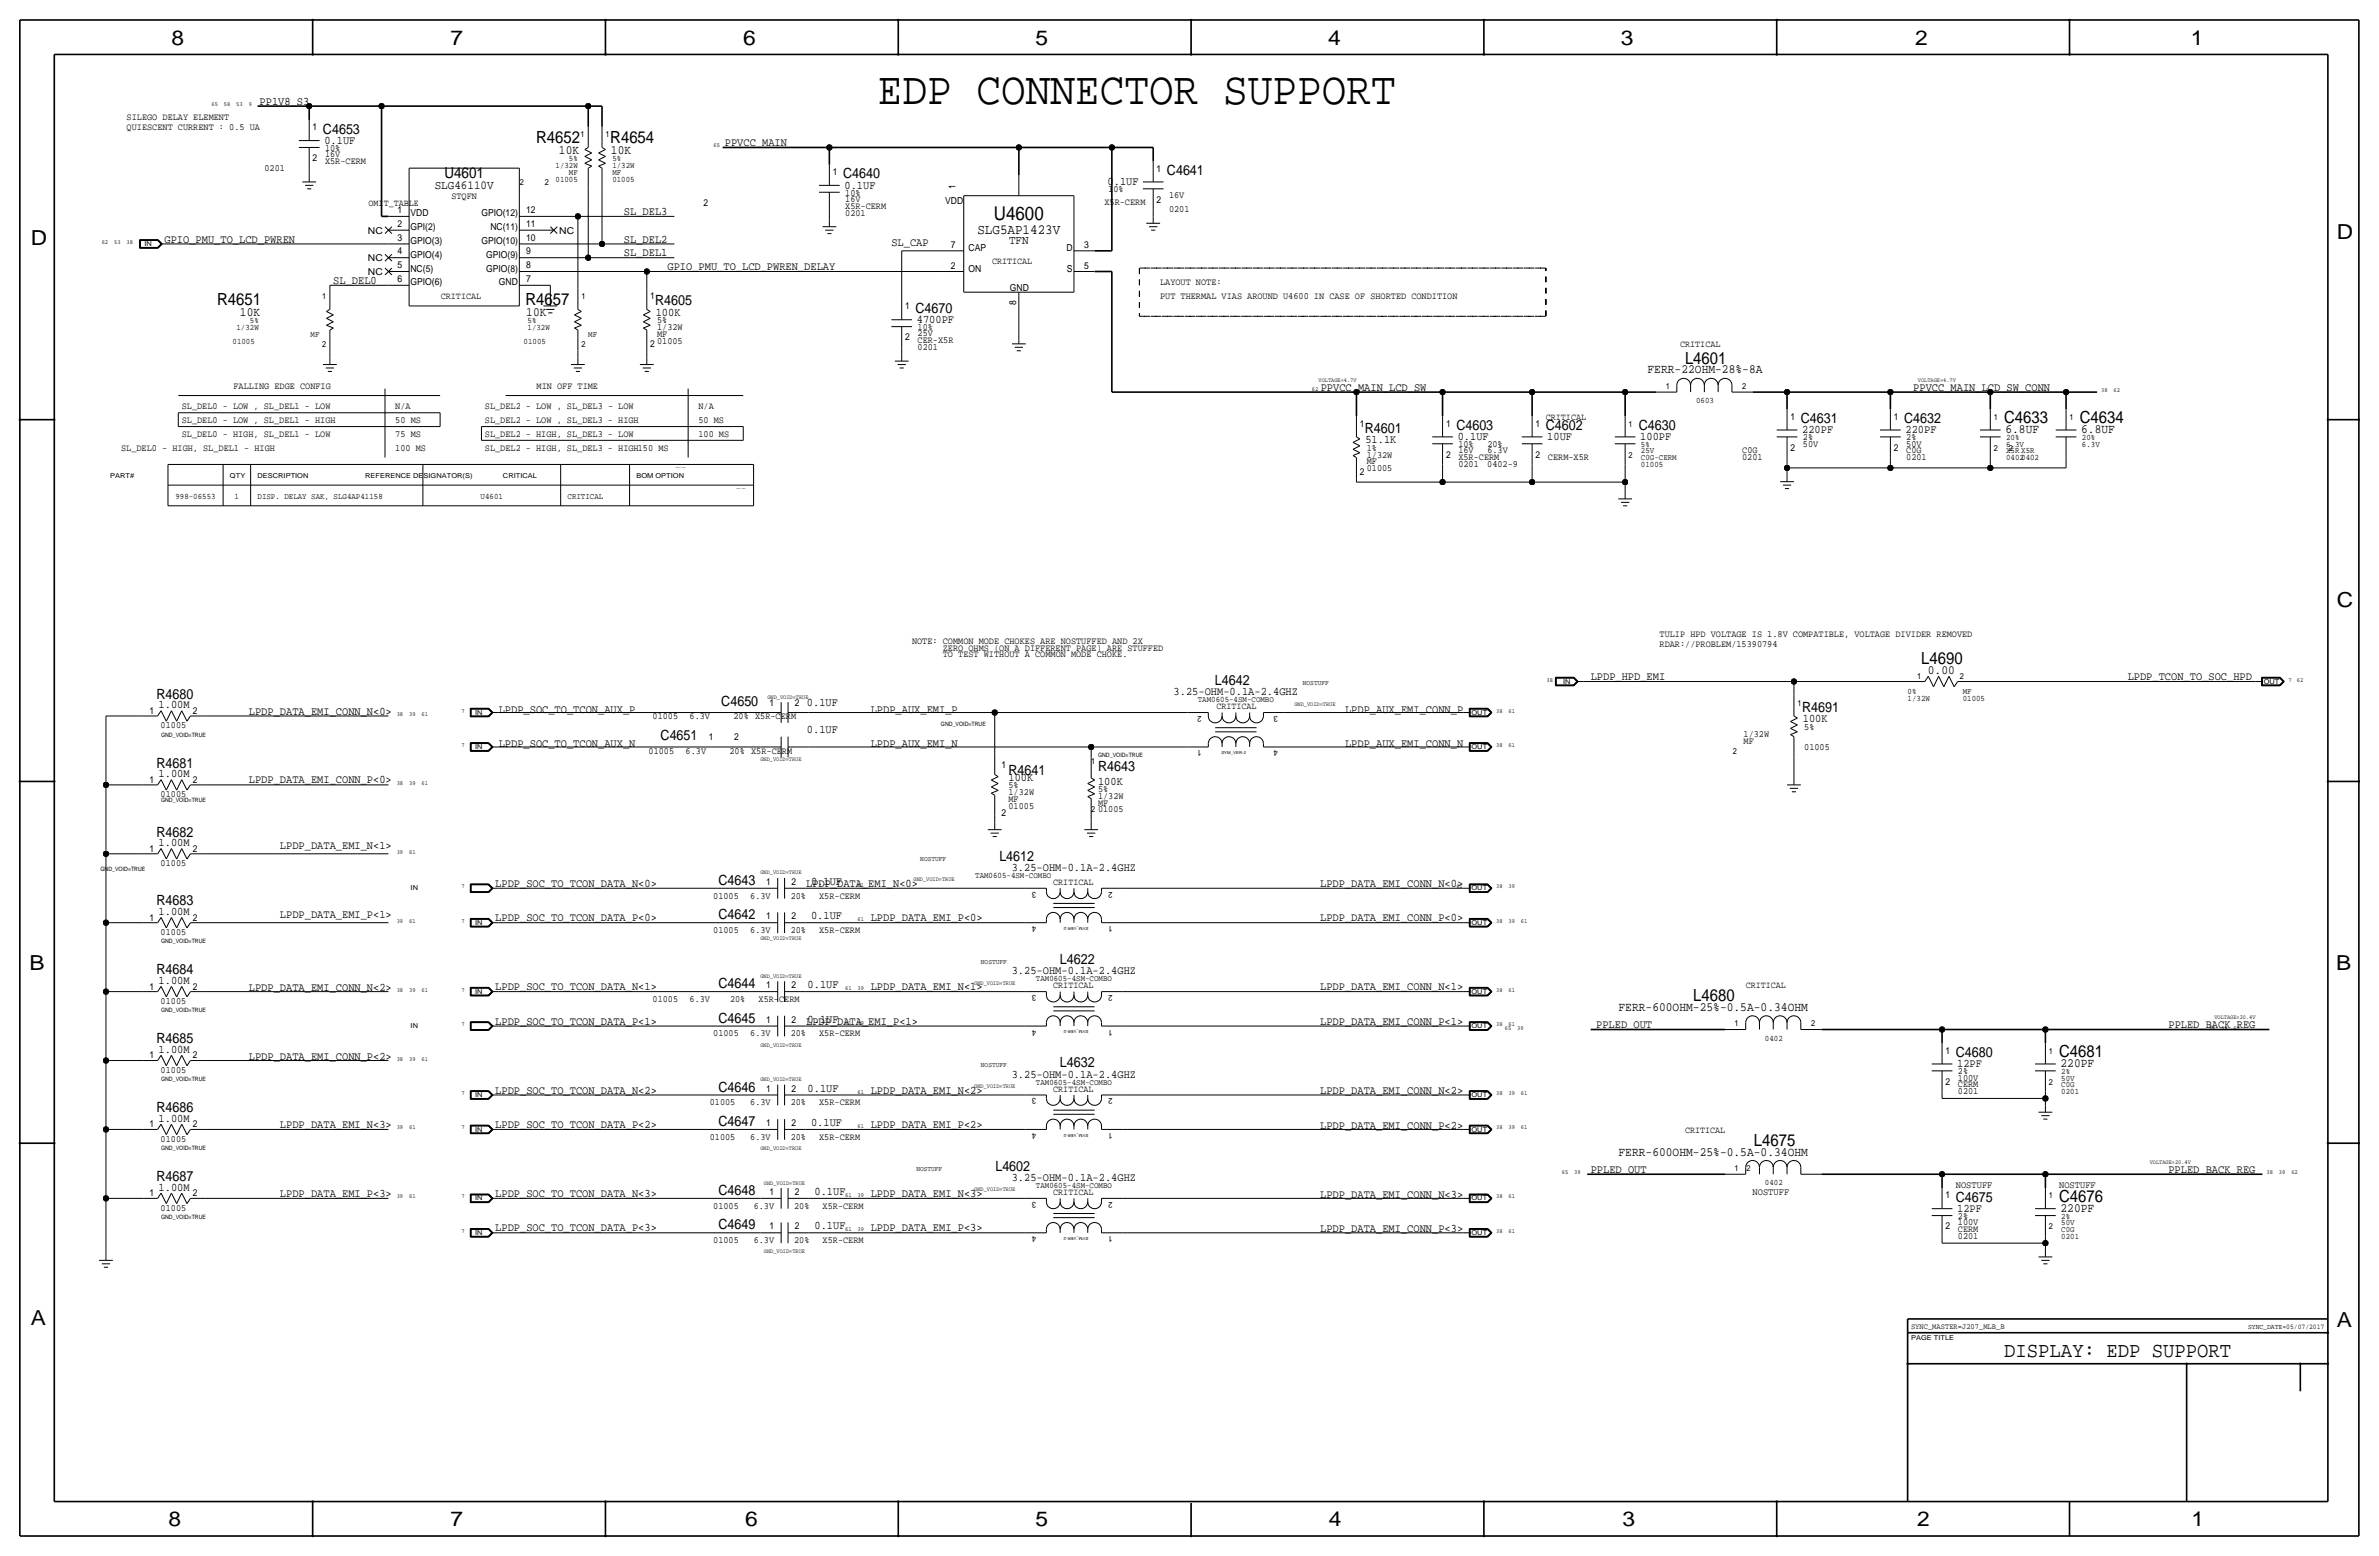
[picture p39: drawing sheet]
<svg xmlns="http://www.w3.org/2000/svg" width="877mm" height="574mm" viewBox="0 0 877 574" stroke-linecap="round" stroke-linejoin="round" font-family="sans-serif">
<defs><g id="words">
<text font-size="17" x="323.6" y="38.5">EDP CONNECTOR SUPPORT</text>
<text font-size="7.8" x="738.9" y="500.1">DISPLAY: EDP SUPPORT</text>
<g font-size="7.6">
<text x="63.2" y="16.5">8</text>
<text x="166.1" y="16.5">7</text>
<text x="274" y="16.5">6</text>
<text x="381.7" y="16.5">5</text>
<text x="489.7" y="16.5">4</text>
<text x="597.6" y="16.5">3</text>
<text x="706.1" y="16.5">2</text>
<text x="807.7" y="16.5">1</text>
<text x="861.5" y="88.1">D</text>
<text x="11.4" y="90.4">D</text>
<text x="861.5" y="223.8">C</text>
<text x="10.8" y="357.6">B</text>
<text x="861.3" y="357.4">B</text>
<text x="11.3" y="488.4">A</text>
<text x="861.5" y="489.2">A</text>
<text x="62.2" y="562.6">8</text>
<text x="166" y="562.6">7</text>
<text x="274.8" y="562.6">6</text>
<text x="381.7" y="562.6">5</text>
<text x="489.9" y="562.6">4</text>
<text x="598.1" y="562.6">3</text>
<text x="706.8" y="562.6">2</text>
<text x="807.9" y="562.6">1</text>
</g>
<text font-size="7" x="366.4" y="81">U4600</text>
<g font-size="6.2">
<text x="197.6" y="52.8">R4652</text>
<text x="225" y="52.8">R4654</text>
<text x="80" y="112.5">R4651</text>
<text x="193.8" y="112.5">R4657</text>
<text x="621.2" y="134.1">L4601</text>
<text x="738.8" y="156">C4633</text>
<text x="766.8" y="156">C4634</text>
<text x="708.3" y="244.9">L4690</text>
<text x="624.3" y="369.1">L4680</text>
<text x="759.2" y="389.6">C4681</text>
<text x="646.6" y="422.4">L4675</text>
<text x="759.2" y="443">C4676</text>
</g>
<text font-size="5.6" x="163.8" y="65.8">U4601</text>
<g font-size="5.2">
<text x="119.1" y="49.3">C4653</text>
<text x="310.8" y="65.8">C4640</text>
<text x="430.2" y="64.5">C4641</text>
<text x="360.3" y="86.1">SLG5AP1423V</text>
<text x="241.5" y="112.5">R4605</text>
<text x="337.5" y="115.3">C4670</text>
<text x="663.9" y="156">C4631</text>
<text x="702" y="156">C4632</text>
<text x="503.1" y="159.5">R4601</text>
<text x="536.9" y="158.5">C4603</text>
<text x="569.9" y="158.5">C4602</text>
<text x="604.2" y="158.5">C4630</text>
<text x="57.6" y="257.6">R4680</text>
<text x="447.9" y="252.5">L4642</text>
<text x="265.9" y="260.1">C4650</text>
<text x="664.4" y="262.4">R4691</text>
<text x="243.6" y="272.8">C4651</text>
<text x="57.6" y="283">R4681</text>
<text x="371.8" y="285.5">R4641</text>
<text x="404.8" y="284.2">R4643</text>
<text x="57.6" y="308.4">R4682</text>
<text x="368.4" y="317.2">L4612</text>
<text x="264.9" y="326.1">C4643</text>
<text x="57.6" y="333.8">R4683</text>
<text x="264.9" y="338.8">C4642</text>
<text x="57.6" y="359.2">R4684</text>
<text x="390.8" y="355.3">L4622</text>
<text x="264.9" y="364.2">C4644</text>
<text x="264.9" y="376.9">C4645</text>
<text x="57.6" y="384.6">R4685</text>
<text x="721.1" y="389.6">C4680</text>
<text x="390.8" y="393.4">L4632</text>
<text x="264.9" y="402.3">C4646</text>
<text x="57.6" y="410">R4686</text>
<text x="264.9" y="415">C4647</text>
<text x="367" y="431.5">L4602</text>
<text x="57.6" y="435.4">R4687</text>
<text x="264.9" y="440.4">C4648</text>
<text x="721.1" y="443">C4675</text>
<text x="264.9" y="453.1">C4649</text>
</g>
<g font-size="4.7">
<text x="206.1" y="56.6">10K</text>
<text x="225.2" y="56.6">10K</text>
<text x="88.5" y="116.3">10K</text>
<text x="194" y="116.3">10K</text>
<text x="607.4" y="137.7">FERR-22OHM-28%-8A</text>
<text x="739.3" y="159.8">6.8UF</text>
<text x="767.3" y="159.8">6.8UF</text>
<text x="710.7" y="248.4">0.00</text>
<text x="596.7" y="372.6">FERR-600OHM-25%-0.5A-0.34OHM</text>
<text x="759.7" y="393.4">220PF</text>
<text x="596.7" y="426">FERR-600OHM-25%-0.5A-0.34OHM</text>
<text x="759.7" y="446.8">220PF</text>
</g>
<g font-size="4.5">
<text x="160.3" y="69.6">SLG46110V</text>
<text x="372" y="89.9">TFN</text>
</g>
<g font-size="4.3">
<text x="95.7" y="38.6">PP1V8_S3</text>
<text x="119.6" y="53.1">0.1UF</text>
<text x="267.2" y="53.8">PPVCC_MAIN</text>
<text x="311.4" y="69.6">0.1UF</text>
<text x="408.4" y="68.3">0.1UF</text>
<text x="230" y="79.2">SL_DEL3</text>
<text x="60.7" y="89.4">GPIO_PMU_TO_LCD_PWREN</text>
<text x="230" y="89.4">SL_DEL2</text>
<text x="230" y="94.5">SL_DEL1</text>
<text x="328.6" y="90.7">SL_CAP</text>
<text x="246.1" y="99.6">GPIO_PMU_TO_LCD_PWREN_DELAY</text>
<text x="122.9" y="104.6">SL_DEL0</text>
<text x="241.8" y="116.3">100K</text>
<text x="338" y="119.1">4700PF</text>
<text x="486.9" y="144">PPVCC_MAIN_LCD_SW</text>
<text x="705.4" y="144">PPVCC_MAIN_LCD_SW_CONN</text>
<text x="664.4" y="159.8">220PF</text>
<text x="702.5" y="159.8">220PF</text>
<text x="503.4" y="163.3">51.1K</text>
<text x="537.4" y="162.3">0.1UF</text>
<text x="570.4" y="162.3">10UF</text>
<text x="604.7" y="162.3">100PF</text>
<text x="586.4" y="250.7">LPDP_HPD_EMI</text>
<text x="784.4" y="250.7">LPDP_TCON_TO_SOC_HPD</text>
<text x="432.7" y="256.3">3.25-OHM-0.1A-2.4GHZ</text>
<text x="58.5" y="261.1">1.00M</text>
<text x="91.7" y="263.4">LPDP_DATA_EMI_CONN_N&lt;0&gt;</text>
<text x="183.8" y="262.6">LPDP_SOC_TO_TCON_AUX_P</text>
<text x="297.5" y="260.1">0.1UF</text>
<text x="321" y="262.6">LPDP_AUX_EMI_P</text>
<text x="495.9" y="262.6">LPDP_AUX_EMI_CONN_P</text>
<text x="664.7" y="266.2">100K</text>
<text x="183.8" y="275.3">LPDP_SOC_TO_TCON_AUX_N</text>
<text x="297.5" y="270.3">0.1UF</text>
<text x="321" y="275.3">LPDP_AUX_EMI_N</text>
<text x="495.9" y="275.3">LPDP_AUX_EMI_CONN_N</text>
<text x="58.5" y="286.5">1.00M</text>
<text x="91.7" y="288.8">LPDP_DATA_EMI_CONN_P&lt;0&gt;</text>
<text x="371.8" y="288">100K</text>
<text x="404.8" y="289.3">100K</text>
<text x="58.5" y="311.9">1.00M</text>
<text x="103.2" y="312.9">LPDP_DATA_EMI_N&lt;1&gt;</text>
<text x="373" y="321.1">3.25-OHM-0.1A-2.4GHZ</text>
<text x="182.6" y="326.9">LPDP_SOC_TO_TCON_DATA_N&lt;0&gt;</text>
<text x="297.2" y="326.9">LPDP_DATA_EMI_N&lt;0&gt;</text>
<text x="299" y="326.1">0.1UF</text>
<text x="486.7" y="326.9">LPDP_DATA_EMI_CONN_N&lt;0&gt;</text>
<text x="58.5" y="337.3">1.00M</text>
<text x="103.2" y="338.3">LPDP_DATA_EMI_P&lt;1&gt;</text>
<text x="182.6" y="339.6">LPDP_SOC_TO_TCON_DATA_P&lt;0&gt;</text>
<text x="299" y="338.8">0.1UF</text>
<text x="321" y="339.6">LPDP_DATA_EMI_P&lt;0&gt;</text>
<text x="486.7" y="339.6">LPDP_DATA_EMI_CONN_P&lt;0&gt;</text>
<text x="373" y="359.2">3.25-OHM-0.1A-2.4GHZ</text>
<text x="58.5" y="362.7">1.00M</text>
<text x="91.7" y="365.3">LPDP_DATA_EMI_CONN_N&lt;2&gt;</text>
<text x="182.6" y="365">LPDP_SOC_TO_TCON_DATA_N&lt;1&gt;</text>
<text x="297.7" y="364.2">0.1UF</text>
<text x="321" y="365">LPDP_DATA_EMI_N&lt;1&gt;</text>
<text x="486.7" y="365">LPDP_DATA_EMI_CONN_N&lt;1&gt;</text>
<text x="182.6" y="377.7">LPDP_SOC_TO_TCON_DATA_P&lt;1&gt;</text>
<text x="297.2" y="377.7">LPDP_DATA_EMI_P&lt;1&gt;</text>
<text x="297.7" y="376.9">0.1UF</text>
<text x="486.7" y="377.7">LPDP_DATA_EMI_CONN_P&lt;1&gt;</text>
<text x="588.5" y="379">PPLED_OUT</text>
<text x="799.4" y="379">PPLED_BACK_REG</text>
<text x="58.5" y="388.1">1.00M</text>
<text x="91.7" y="390.7">LPDP_DATA_EMI_CONN_P&lt;2&gt;</text>
<text x="721.6" y="393.4">12PF</text>
<text x="373" y="397.3">3.25-OHM-0.1A-2.4GHZ</text>
<text x="182.6" y="403.1">LPDP_SOC_TO_TCON_DATA_N&lt;2&gt;</text>
<text x="297.7" y="402.3">0.1UF</text>
<text x="321" y="403.1">LPDP_DATA_EMI_N&lt;2&gt;</text>
<text x="486.7" y="403.4">LPDP_DATA_EMI_CONN_N&lt;2&gt;</text>
<text x="58.5" y="413.5">1.00M</text>
<text x="103.2" y="415.8">LPDP_DATA_EMI_N&lt;3&gt;</text>
<text x="182.6" y="415.8">LPDP_SOC_TO_TCON_DATA_P&lt;2&gt;</text>
<text x="299" y="415">0.1UF</text>
<text x="321" y="415.8">LPDP_DATA_EMI_P&lt;2&gt;</text>
<text x="486.7" y="416.1">LPDP_DATA_EMI_CONN_P&lt;2&gt;</text>
<text x="373" y="435.4">3.25-OHM-0.1A-2.4GHZ</text>
<text x="586.4" y="432.3">PPLED_OUT</text>
<text x="799.4" y="432.3">PPLED_BACK_REG</text>
<text x="58.5" y="438.9">1.00M</text>
<text x="103.2" y="441.2">LPDP_DATA_EMI_P&lt;3&gt;</text>
<text x="182.6" y="441.2">LPDP_SOC_TO_TCON_DATA_N&lt;3&gt;</text>
<text x="300.3" y="440.4">0.1UF</text>
<text x="321" y="441.2">LPDP_DATA_EMI_N&lt;3&gt;</text>
<text x="486.7" y="441.5">LPDP_DATA_EMI_CONN_N&lt;3&gt;</text>
<text x="721.6" y="446.8">12PF</text>
<text x="182.6" y="453.9">LPDP_SOC_TO_TCON_DATA_P&lt;3&gt;</text>
<text x="300.3" y="453.1">0.1UF</text>
<text x="321" y="453.9">LPDP_DATA_EMI_P&lt;3&gt;</text>
<text x="486.7" y="454.2">LPDP_DATA_EMI_CONN_P&lt;3&gt;</text>
</g>
<g font-size="3.6">
<text x="721.1" y="437.9">NOSTUFF</text>
<text x="759.2" y="437.9">NOSTUFF</text>
<text x="646.1" y="440.4">NOSTUFF</text>
</g>
<g font-size="3.5">
<text x="46.7" y="44.2">SILEGO DELAY ELEMENT</text>
<text x="46.7" y="48">QUIESCENT CURRENT : 0.5 UA</text>
<text x="115.3" y="48">1</text>
<text x="115.3" y="59.4">2</text>
<text x="119.8" y="55.6">10%</text>
<text x="119.8" y="57.9">16V</text>
<text x="97.5" y="63">0201</text>
<text x="119.8" y="60.5">X5R-CERM</text>
<text x="307" y="64.5">1</text>
<text x="426.4" y="63.2">1</text>
<text x="352.2" y="69.6" transform="rotate(-90 352.2 69.6)">1</text>
<text x="408.6" y="70.9">10%</text>
<text x="135.9" y="75.9">OMIT_TABLE</text>
<text x="166.4" y="73.4">STQFN</text>
<text x="259.4" y="75.9">2</text>
<text x="311.6" y="72.1">10%</text>
<text x="311.6" y="77">X5R-CERM</text>
<text x="311.6" y="74.4">16V</text>
<text x="348.5" y="75.2">VDD</text>
<text x="407.2" y="75.7">X5R-CERM</text>
<text x="426.4" y="74.7">2</text>
<text x="431" y="73.2">16V</text>
<text x="146.5" y="78.5">1</text>
<text x="146.5" y="83.6">2</text>
<text x="151.3" y="79.8">VDD</text>
<text x="177.5" y="79.8">GPIO(12)</text>
<text x="194" y="83.6">11</text>
<text x="194" y="78.5">12</text>
<text x="311.6" y="79.5">0201</text>
<text x="431" y="78.2">0201</text>
<text x="135.7" y="86.1">NC</text>
<text x="146.5" y="88.7">3</text>
<text x="151.3" y="84.8">GPI(2)</text>
<text x="151.3" y="89.9">GPIO(3)</text>
<text x="177.5" y="89.9">GPIO(10)</text>
<text x="180.8" y="84.8">NC(11)</text>
<text x="194" y="88.7">10</text>
<text x="206.2" y="86.1">NC</text>
<text x="146.5" y="93.7">4</text>
<text x="151.3" y="95">GPIO(4)</text>
<text x="179.2" y="95">GPIO(9)</text>
<text x="194" y="93.7">9</text>
<text x="350.5" y="91.4">7</text>
<text x="357.1" y="92.5">CAP</text>
<text x="393.2" y="92.5">D</text>
<text x="399.7" y="91.4">3</text>
<text x="135.7" y="96.3">NC</text>
<text x="135.7" y="101.3">NC</text>
<text x="146.5" y="98.8">5</text>
<text x="151.3" y="100.1">NC(5)</text>
<text x="179.2" y="100.1">GPIO(8)</text>
<text x="194" y="98.8">8</text>
<text x="350.5" y="99.1">2</text>
<text x="357.1" y="100.1">ON</text>
<text x="365.8" y="97.4">CRITICAL</text>
<text x="393.3" y="100.1">S</text>
<text x="399.7" y="99.1">5</text>
<text x="146.5" y="103.9">6</text>
<text x="151.3" y="105.2">GPIO(6)</text>
<text x="184" y="105.2">GND</text>
<text x="194" y="103.9">7</text>
<text x="372.3" y="107.2">GND</text>
<text x="427.7" y="105.2">LAYOUT NOTE:</text>
<text x="162.6" y="110.1">CRITICAL</text>
<text x="239.7" y="110.2">1</text>
<text x="374.6" y="112.5" transform="rotate(-90 374.6 112.5)">8</text>
<text x="427.7" y="110.2">PUT THERMAL VIAS AROUND U4600 IN CASE OF SHORTED CONDITION</text>
<text x="242.3" y="119.1">5%</text>
<text x="333.7" y="114">1</text>
<text x="242.3" y="124.2">MF</text>
<text x="242.3" y="121.7">1/32W</text>
<text x="333.7" y="125.5">2</text>
<text x="338.3" y="121.7">10%</text>
<text x="338.3" y="124">25V</text>
<text x="239.7" y="128">2</text>
<text x="242.3" y="126.7">01005</text>
<text x="338.3" y="126.5">CER-X5R</text>
<text x="338.3" y="129">0201</text>
<text x="619.5" y="128">CRITICAL</text>
<text x="86.1" y="143.3">FALLING EDGE CONFIG</text>
<text x="197.8" y="143.3">MIN OFF TIME</text>
<text x="67" y="150.9">SL_DEL0 - LOW , SL_DEL1 - LOW</text>
<text x="67" y="156">SL_DEL0 - LOW , SL_DEL1 - HIGH</text>
<text x="145.7" y="150.9">N/A</text>
<text x="145.7" y="156">50 MS</text>
<text x="178.8" y="156">SL_DEL2 - LOW , SL_DEL3 - HIGH</text>
<text x="178.8" y="150.9">SL_DEL2 - LOW , SL_DEL3 - LOW</text>
<text x="257.5" y="150.9">N/A</text>
<text x="257.5" y="156">50 MS</text>
<text x="569.9" y="154.7">CRITICAL</text>
<text x="660.1" y="154.7">1</text>
<text x="698.2" y="154.7">1</text>
<text x="67" y="161">SL_DEL0 - HIGH, SL_DEL1 - LOW</text>
<text x="145.7" y="161">75 MS</text>
<text x="178.8" y="161">SL_DEL2 - HIGH, SL_DEL3 - LOW</text>
<text x="257.5" y="161">100 MS</text>
<text x="501.3" y="157.2">1</text>
<text x="533.1" y="157.2">1</text>
<text x="566.1" y="157.2">1</text>
<text x="44.7" y="166.1">SL_DEL0 - HIGH, SL_DEL1 - HIGH</text>
<text x="145.7" y="166.1">100 MS</text>
<text x="178.8" y="166.1">SL_DEL2 - HIGH, SL_DEL3 - HIGH150 MS</text>
<text x="503.9" y="166.1">1%</text>
<text x="537.7" y="164.8">10%</text>
<text x="537.7" y="167.1">16V</text>
<text x="548.3" y="164.8">20%</text>
<text x="548.3" y="167.1">6.3V</text>
<text x="642.3" y="167.1">C0G</text>
<text x="660.1" y="166.1">2</text>
<text x="664.7" y="162.3">2%</text>
<text x="664.7" y="164.6">50V</text>
<text x="698.2" y="166.1">2</text>
<text x="702.8" y="162.3">2%</text>
<text x="702.8" y="167.1">C0G</text>
<text x="702.8" y="164.6">50V</text>
<text x="503.9" y="171.2">MF</text>
<text x="503.9" y="173.7">01005</text>
<text x="503.9" y="168.7">1/32W</text>
<text x="533.1" y="168.7">2</text>
<text x="537.7" y="169.7">X5R-CERM</text>
<text x="537.7" y="172.2">0201</text>
<text x="548.3" y="172.2">0402-9</text>
<text x="566.1" y="168.7">2</text>
<text x="570.7" y="169.7">CERM-X5R</text>
<text x="642.3" y="169.7">0201</text>
<text x="702.8" y="169.7">0201</text>
<text x="501.3" y="175">2</text>
<text x="336.2" y="237.2">NOTE: COMMON MODE CHOKES ARE NOSTUFFED AND 2X</text>
<text x="347.6" y="239.8">ZERO OHMS (ON A DIFFERENT PAGE) ARE STUFFED</text>
<text x="611.8" y="234.7">TULIP HPD VOLTAGE IS 1.8V COMPATIBLE, VOLTAGE DIVIDER REMOVED</text>
<text x="611.8" y="238.5">RDAR://PROBLEM/15390794</text>
<text x="347.6" y="242.3">TO TEST WITHOUT A COMMON MODE CHOKE.</text>
<text x="55.1" y="263.1">1</text>
<text x="71.1" y="263.1">2</text>
<text x="283.7" y="260.1">1</text>
<text x="293.1" y="260.1">2</text>
<text x="448.4" y="261.4">CRITICAL</text>
<text x="59.2" y="268.5">01005</text>
<text x="240.6" y="265.2">01005</text>
<text x="254.2" y="265.2">6.3V</text>
<text x="270.4" y="265.2">20% X5R-CERM</text>
<text x="665.2" y="269">5%</text>
<text x="261.3" y="272.8">1</text>
<text x="270.7" y="272.8">2</text>
<text x="642.8" y="271.5">1/32W</text>
<text x="642.8" y="274.1">MF</text>
<text x="239.1" y="277.9">01005</text>
<text x="252.8" y="277.9">6.3V</text>
<text x="269" y="277.9">20% X5R-CERM</text>
<text x="665.2" y="276.6">01005</text>
<text x="369.3" y="283">1</text>
<text x="55.1" y="288.5">1</text>
<text x="59.2" y="293.9">01005</text>
<text x="71.1" y="288.5">2</text>
<text x="371.8" y="293.1">1/32W</text>
<text x="371.8" y="290.6">5%</text>
<text x="404.8" y="291.8">5%</text>
<text x="371.8" y="298.2">01005</text>
<text x="371.8" y="295.7">MF</text>
<text x="404.8" y="294.4">1/32W</text>
<text x="404.8" y="296.9">MF</text>
<text x="404.8" y="299.5">01005</text>
<text x="369.3" y="300.7">2</text>
<text x="55.1" y="313.9">1</text>
<text x="71.1" y="313.9">2</text>
<text x="59.2" y="319.3">01005</text>
<text x="282.4" y="326.1">1</text>
<text x="291.8" y="326.1">2</text>
<text x="388.3" y="326.1">CRITICAL</text>
<text x="262.9" y="331.2">01005</text>
<text x="276.6" y="331.2">6.3V</text>
<text x="291.5" y="331.2">20%</text>
<text x="302" y="331.2">X5R-CERM</text>
<text x="55.1" y="339.3">1</text>
<text x="71.1" y="339.3">2</text>
<text x="282.4" y="338.8">1</text>
<text x="291.8" y="338.8">2</text>
<text x="59.2" y="344.7">01005</text>
<text x="262.9" y="343.9">01005</text>
<text x="276.6" y="343.9">6.3V</text>
<text x="291.5" y="343.9">20%</text>
<text x="302" y="343.9">X5R-CERM</text>
<text x="55.1" y="364.7">1</text>
<text x="71.1" y="364.7">2</text>
<text x="282.4" y="364.2">1</text>
<text x="291.8" y="364.2">2</text>
<text x="388.3" y="364.2">CRITICAL</text>
<text x="643.6" y="364.2">CRITICAL</text>
<text x="59.2" y="370.1">01005</text>
<text x="240.6" y="369.3">01005</text>
<text x="254.2" y="369.3">6.3V</text>
<text x="269.1" y="369.3">20%</text>
<text x="279.7" y="369.3">X5R-CERM</text>
<text x="282.4" y="376.9">1</text>
<text x="291.8" y="376.9">2</text>
<text x="262.9" y="382">01005</text>
<text x="276.6" y="382">6.3V</text>
<text x="291.5" y="382">20%</text>
<text x="302" y="382">X5R-CERM</text>
<text x="717.2" y="388.4">1</text>
<text x="55.1" y="390.1">1</text>
<text x="59.2" y="395.5">01005</text>
<text x="71.1" y="390.1">2</text>
<text x="721.8" y="396">2%</text>
<text x="717.2" y="399.8">2</text>
<text x="721.8" y="400.8">CERM</text>
<text x="721.8" y="398.3">100V</text>
<text x="261.7" y="407.4">01005</text>
<text x="276.6" y="407.4">6.3V</text>
<text x="282.4" y="402.3">1</text>
<text x="291.5" y="407.4">20%</text>
<text x="291.8" y="402.3">2</text>
<text x="302" y="407.4">X5R-CERM</text>
<text x="388.3" y="402.3">CRITICAL</text>
<text x="721.8" y="403.4">0201</text>
<text x="55.1" y="415.5">1</text>
<text x="71.1" y="415.5">2</text>
<text x="282.4" y="415">1</text>
<text x="291.8" y="415">2</text>
<text x="621.2" y="417.6">CRITICAL</text>
<text x="59.2" y="420.9">01005</text>
<text x="261.7" y="420.1">01005</text>
<text x="276.6" y="420.1">6.3V</text>
<text x="291.5" y="420.1">20%</text>
<text x="302" y="420.1">X5R-CERM</text>
<text x="55.1" y="440.9">1</text>
<text x="71.1" y="440.9">2</text>
<text x="283.7" y="440.4">1</text>
<text x="293.1" y="440.4">2</text>
<text x="388.3" y="440.4">CRITICAL</text>
<text x="717.2" y="441.7">1</text>
<text x="59.2" y="446.3">01005</text>
<text x="262.9" y="445.5">01005</text>
<text x="277.9" y="445.5">6.3V</text>
<text x="292.8" y="445.5">20%</text>
<text x="303.3" y="445.5">X5R-CERM</text>
<text x="721.8" y="449.3">2%</text>
<text x="283.7" y="453.1">1</text>
<text x="293.1" y="453.1">2</text>
<text x="717.2" y="453.1">2</text>
<text x="721.8" y="451.6">100V</text>
<text x="721.8" y="454.2">CERM</text>
<text x="262.9" y="458.2">01005</text>
<text x="277.9" y="458.2">6.3V</text>
<text x="292.8" y="458.2">20%</text>
<text x="303.3" y="458.2">X5R-CERM</text>
<text x="721.8" y="456.7">0201</text>
</g>
<g font-size="3.1">
<text x="214.1" y="50.5">1</text>
<text x="223.2" y="50.5">1</text>
<text x="209.8" y="59.4">5%</text>
<text x="225.8" y="59.4">5%</text>
<text x="204.8" y="62">1/32W</text>
<text x="209.8" y="64.5">MF</text>
<text x="225.8" y="62">1/32W</text>
<text x="225.8" y="64.5">MF</text>
<text x="191.7" y="68.3">2</text>
<text x="200.8" y="68.3">2</text>
<text x="204.8" y="67.1">01005</text>
<text x="225.8" y="67.1">01005</text>
<text x="118.8" y="110.2">1</text>
<text x="214.3" y="110.2">1</text>
<text x="92.1" y="119.1">5%</text>
<text x="194.5" y="119.1">5%</text>
<text x="87.2" y="121.7">1/32W</text>
<text x="114.5" y="124.2">MF</text>
<text x="194.5" y="121.7">1/32W</text>
<text x="216.9" y="124.2">MF</text>
<text x="85.7" y="126.7">01005</text>
<text x="118.8" y="128">2</text>
<text x="193" y="126.7">01005</text>
<text x="214.3" y="128">2</text>
<text x="614.1" y="143.3">1</text>
<text x="642.3" y="143.3">2</text>
<text x="625.3" y="148.6">0603</text>
<text x="735" y="154.7">1</text>
<text x="763" y="154.7">1</text>
<text x="600.4" y="157.2">1</text>
<text x="605" y="164.8">5%</text>
<text x="605" y="167.1">25V</text>
<text x="735" y="166.1">2</text>
<text x="739.6" y="164.6">6.3V</text>
<text x="739.6" y="167.1">X5R X5R</text>
<text x="739.6" y="162.3">20%</text>
<text x="740.6" y="166.1">2</text>
<text x="767.5" y="164.6">6.3V</text>
<text x="767.5" y="162.3">20%</text>
<text x="600.4" y="168.7">2</text>
<text x="605" y="172.2">01005</text>
<text x="605" y="169.7">C0G-CERM</text>
<text x="739.6" y="169.7">04020402</text>
<text x="64.7" y="183.9">998-06553</text>
<text x="86.5" y="183.9">1</text>
<text x="94.9" y="183.9">DISP. DELAY SAK, SLG4AP41158</text>
<text x="177.2" y="183.9">U4601</text>
<text x="209.2" y="183.9">CRITICAL</text>
<text x="706.8" y="250.4">1</text>
<text x="722.6" y="250.4">2</text>
<text x="703.3" y="255.8">0%</text>
<text x="723.6" y="255.8">MF</text>
<text x="441.6" y="258.8">TAM0605-4SM-COMBO</text>
<text x="442.9" y="263.9" transform="rotate(-180 442.9 263.9)">2</text>
<text x="471.1" y="263.9" transform="rotate(-180 471.1 263.9)">3</text>
<text x="662.6" y="260.1">1</text>
<text x="703.3" y="258.3">1/32W</text>
<text x="723.6" y="258.3">01005</text>
<text x="402.3" y="281.7">1</text>
<text x="442.9" y="276.6" transform="rotate(-180 442.9 276.6)">1</text>
<text x="471.1" y="276.6" transform="rotate(-180 471.1 276.6)">4</text>
<text x="638.8" y="277.9">2</text>
<text x="402.3" y="299.5">2</text>
<text x="359.5" y="323.6">TAM0605-4SM-COMBO</text>
<text x="382" y="328.7" transform="rotate(-180 382 328.7)">3</text>
<text x="410.2" y="328.7" transform="rotate(-180 410.2 328.7)">2</text>
<text x="382" y="341.4" transform="rotate(-180 382 341.4)">4</text>
<text x="410.2" y="341.4" transform="rotate(-180 410.2 341.4)">1</text>
<text x="381.9" y="361.7">TAM0605-4SM-COMBO</text>
<text x="382" y="366.8" transform="rotate(-180 382 366.8)">3</text>
<text x="410.2" y="366.8" transform="rotate(-180 410.2 366.8)">2</text>
<text x="382" y="379.5" transform="rotate(-180 382 379.5)">4</text>
<text x="410.2" y="379.5" transform="rotate(-180 410.2 379.5)">1</text>
<text x="639.5" y="378.2">1</text>
<text x="650.7" y="383.5">0402</text>
<text x="667.7" y="378.2">2</text>
<text x="755.3" y="388.4">1</text>
<text x="759.9" y="396">2%</text>
<text x="381.9" y="399.8">TAM0605-4SM-COMBO</text>
<text x="755.3" y="399.8">2</text>
<text x="759.9" y="398.3">50V</text>
<text x="759.9" y="400.8">C0G</text>
<text x="382" y="404.9" transform="rotate(-180 382 404.9)">3</text>
<text x="410.2" y="404.9" transform="rotate(-180 410.2 404.9)">2</text>
<text x="759.9" y="403.4">0201</text>
<text x="382" y="417.6" transform="rotate(-180 382 417.6)">4</text>
<text x="410.2" y="417.6" transform="rotate(-180 410.2 417.6)">1</text>
<text x="639.5" y="431.5">1</text>
<text x="643.9" y="431.5">2</text>
<text x="381.9" y="437.9">TAM0605-4SM-COMBO</text>
<text x="650.7" y="436.9">0402</text>
<text x="382" y="443" transform="rotate(-180 382 443)">3</text>
<text x="410.2" y="443" transform="rotate(-180 410.2 443)">2</text>
<text x="755.3" y="441.7">1</text>
<text x="759.9" y="449.3">2%</text>
<text x="382" y="455.7" transform="rotate(-180 382 455.7)">4</text>
<text x="410.2" y="455.7" transform="rotate(-180 410.2 455.7)">1</text>
<text x="755.3" y="453.1">2</text>
<text x="759.9" y="454.2">C0G</text>
<text x="759.9" y="451.6">50V</text>
<text x="759.9" y="456.7">0201</text>
</g>
<text font-size="2.9" x="704.5" y="490">SYNC_MASTER=J207_MLB_B</text>
<g font-size="2.6">
<text x="480.3" y="252.5">NOSTUFF</text>
<text x="339.3" y="317.2">NOSTUFF</text>
<text x="361.6" y="355.3">NOSTUFF</text>
<text x="361.6" y="393.4">NOSTUFF</text>
<text x="337.8" y="431.5">NOSTUFF</text>
<text x="828.8" y="490">SYNC_DATE=05/07/2017</text>
</g>
<g font-size="2.5">
<text x="53.3" y="90.7">IN</text>
<text x="40.7" y="176.3">PART#</text>
<text x="84.8" y="176.3">QTY</text>
<text x="94.9" y="176.3">DESCRIPTION</text>
<text x="134.6" y="176.3">REFERENCE DESIGNATOR(S)</text>
<text x="185.4" y="176.3">CRITICAL</text>
<text x="234.6" y="176.3">BOM OPTION</text>
<text x="576.3" y="252">IN</text>
<text x="834.6" y="252">OUT</text>
<text x="175.2" y="263.4">IN</text>
<text x="542.5" y="263.4">OUT</text>
<text x="175.2" y="276.1">IN</text>
<text x="542.5" y="276.1">OUT</text>
<text x="151.4" y="328.2">IN</text>
<text x="542.5" y="328.2">OUT</text>
<text x="175.2" y="340.9">IN</text>
<text x="542.5" y="340.9">OUT</text>
<text x="175.2" y="366.3">IN</text>
<text x="542.5" y="366.3">OUT</text>
<text x="151.4" y="379">IN</text>
<text x="542.5" y="379">OUT</text>
<text x="175.2" y="404.4">IN</text>
<text x="542.5" y="404.4">OUT</text>
<text x="175.2" y="417.1">IN</text>
<text x="542.5" y="417.1">OUT</text>
<text x="175.2" y="442.5">IN</text>
<text x="542.5" y="442.5">OUT</text>
<text x="175.2" y="455.2">IN</text>
<text x="542.5" y="455.2">OUT</text>
<text x="704.5" y="493.8">PAGE TITLE</text>
</g>
<g font-size="2.3">
<text x="78" y="39.1">65</text>
<text x="82.5" y="39.1">58</text>
<text x="87.1" y="39.1">53</text>
<text x="91.7" y="39.1">9</text>
<text x="263.1" y="54.4">65</text>
<text x="37.5" y="89.9">62</text>
<text x="42.1" y="89.9">53</text>
<text x="46.6" y="89.9">38</text>
<text x="483.6" y="144">62</text>
<text x="774.6" y="144.5">38</text>
<text x="779.2" y="144.5">62</text>
<text x="570.1" y="251.2">38</text>
<text x="843.7" y="251.2">7</text>
<text x="846.7" y="251.2">62</text>
<text x="146.2" y="263.9">38</text>
<text x="150.8" y="263.9">39</text>
<text x="155.4" y="263.9">61</text>
<text x="170.1" y="262.6">7</text>
<text x="551.6" y="262.6">38</text>
<text x="556.2" y="262.6">61</text>
<text x="170.1" y="275.3">7</text>
<text x="551.6" y="275.3">38</text>
<text x="556.2" y="275.3">61</text>
<text x="146.2" y="289.3">38</text>
<text x="150.8" y="289.3">39</text>
<text x="155.4" y="289.3">61</text>
<text x="146.2" y="314.7">39</text>
<text x="150.8" y="314.7">61</text>
<text x="170.1" y="327.4">7</text>
<text x="316.2" y="326.9">61</text>
<text x="536.9" y="327.4">61</text>
<text x="551.6" y="327.4">38</text>
<text x="556.2" y="327.4">39</text>
<text x="146.2" y="340.1">39</text>
<text x="150.8" y="340.1">61</text>
<text x="170.1" y="340.1">7</text>
<text x="316.2" y="339.6">61</text>
<text x="551.6" y="340.1">38</text>
<text x="556.2" y="340.1">39</text>
<text x="560.7" y="340.1">61</text>
<text x="146.2" y="365.5">38</text>
<text x="150.8" y="365.5">39</text>
<text x="155.4" y="365.5">61</text>
<text x="170.1" y="365.5">7</text>
<text x="311.6" y="365">61</text>
<text x="316.2" y="365">39</text>
<text x="551.6" y="365.5">38</text>
<text x="556.2" y="365.5">61</text>
<text x="311.6" y="377.7">61</text>
<text x="316.2" y="377.7">39</text>
<text x="170.1" y="378.2">7</text>
<text x="551.6" y="378.2">38</text>
<text x="554.7" y="379.5">65</text>
<text x="556.2" y="378.2">61</text>
<text x="559.3" y="379.5">39</text>
<text x="814.3" y="379.5">38</text>
<text x="818.9" y="379.5">39</text>
<text x="823.5" y="379.5">62</text>
<text x="146.2" y="390.9">38</text>
<text x="150.8" y="390.9">39</text>
<text x="155.4" y="390.9">61</text>
<text x="170.1" y="403.6">7</text>
<text x="316.2" y="403.1">61</text>
<text x="551.6" y="403.6">38</text>
<text x="556.2" y="403.6">39</text>
<text x="560.7" y="403.6">61</text>
<text x="146.2" y="416.3">39</text>
<text x="150.8" y="416.3">61</text>
<text x="170.1" y="416.3">7</text>
<text x="316.2" y="415.8">61</text>
<text x="551.6" y="416.3">38</text>
<text x="556.2" y="416.3">39</text>
<text x="560.7" y="416.3">61</text>
<text x="575.8" y="432.8">65</text>
<text x="580.3" y="432.8">39</text>
<text x="835.6" y="432.8">38</text>
<text x="840.2" y="432.8">39</text>
<text x="844.7" y="432.8">62</text>
<text x="146.2" y="441.7">39</text>
<text x="150.8" y="441.7">61</text>
<text x="170.1" y="441.7">7</text>
<text x="311.6" y="441.2">61</text>
<text x="316.2" y="441.2">39</text>
<text x="551.6" y="441.7">38</text>
<text x="556.2" y="441.7">61</text>
<text x="170.1" y="454.4">7</text>
<text x="311.6" y="453.9">61</text>
<text x="316.2" y="453.9">39</text>
<text x="551.6" y="454.4">38</text>
<text x="556.2" y="454.4">61</text>
</g>
<g font-size="2.2">
<text x="486.1" y="140.7">VOLTAGE=4.7V</text>
<text x="707.1" y="140.7">VOLTAGE=4.7V</text>
<text x="282.9" y="257.6">GND_VOID=TRUE</text>
<text x="477.2" y="260.1">GND_VOID=TRUE</text>
<text x="346.9" y="267.7">GND_VOID=TRUE</text>
<text x="59.4" y="271.5">GND_VOID=TRUE</text>
<text x="280.4" y="280.4">GND_VOID=TRUE</text>
<text x="404.8" y="279.1">GND_VOID=TRUE</text>
<text x="59.4" y="295.7">GND_VOID=TRUE</text>
<text x="37" y="321.1">GND_VOID=TRUE</text>
<text x="280.4" y="322.3">GND_VOID=TRUE</text>
<text x="336.8" y="324.9">GND_VOID=TRUE</text>
<text x="59.4" y="347.7">GND_VOID=TRUE</text>
<text x="280.4" y="346.5">GND_VOID=TRUE</text>
<text x="280.4" y="360.4">GND_VOID=TRUE</text>
<text x="359.2" y="363">GND_VOID=TRUE</text>
<text x="59.4" y="373.1">GND_VOID=TRUE</text>
<text x="816.4" y="375.7">VOLTAGE=20.4V</text>
<text x="280.4" y="385.8">GND_VOID=TRUE</text>
<text x="59.4" y="398.5">GND_VOID=TRUE</text>
<text x="280.4" y="398.5">GND_VOID=TRUE</text>
<text x="359.2" y="401.1">GND_VOID=TRUE</text>
<text x="59.4" y="423.9">GND_VOID=TRUE</text>
<text x="280.4" y="423.9">GND_VOID=TRUE</text>
<text x="792.6" y="429">VOLTAGE=20.4V</text>
<text x="281.6" y="436.6">GND_VOID=TRUE</text>
<text x="359.2" y="439.2">GND_VOID=TRUE</text>
<text x="59.4" y="449.3">GND_VOID=TRUE</text>
<text x="281.6" y="462">GND_VOID=TRUE</text>
</g>
<g font-size="1.5">
<text x="450.3" y="278.1">SYM_VER-2</text>
<text x="401.3" y="341.6" transform="rotate(-180 401.3 341.6)">SYM_VER-2</text>
<text x="401.3" y="379.7" transform="rotate(-180 401.3 379.7)">SYM_VER-2</text>
<text x="401.3" y="417.8" transform="rotate(-180 401.3 417.8)">SYM_VER-2</text>
<text x="401.3" y="455.9" transform="rotate(-180 401.3 455.9)">SYM_VER-2</text>
</g>
<g font-size=".4">
<text x="249.1" y="172.5">TABLE_5_HEAD</text>
<text x="271.5" y="180.1">TABLE_5_ITEM</text>
</g>
</g></defs>
<g fill="none" stroke="#000" stroke-width=".6" stroke-linecap="butt">
<path d="M7.3 7.4v558.8zM7.3 7.4h862.3zM115.3 7.4v12.7zM223.2 7.4v12.7zM331.2 7.4v12.7zM439.1 7.4v12.7zM547.1 7.4v12.7zM655 7.4v12.7zM763 7.4v12.7zM869.6 7.4v558.8zM20 20.1v533.4zM20 20.1h838.2z"/>
<path d="M94.9 39.1h19.1zM114 39.1v5.1zM114 39.1h26.7zM140.7 39.1v40.7zM140.7 39.1h76.2zM216.9 39.1h5zM216.9 39.1v7.6zM221.9 39.1v7.6zM858.2 20.1v533.4zM266.4 54.4h39.4zM305.8 54.4h69.8zM305.8 54.4v6.3z"/>
<path d="M375.6 54.4h34.3zM375.6 54.4v10.1zM409.9 54.4v38.1zM409.9 54.4h15.2zM425.1 54.4v5zM140.7 79.8h2.5zM403.6 92.5h6.3zM403.6 100.1h6.3zM409.9 100.1v44.4zM7.3 154.7h12.7zM409.9 144.5h90.2zM500.1 144.5h31.7z"/>
<path d="M500.1 144.5v8.9zM531.8 144.5h33zM531.8 144.5v8.9zM564.8 144.5h34.3zM564.8 144.5v8.9zM599.1 144.5v8.9zM599.1 144.5h11.5zM646.1 144.5h12.7zM658.8 144.5v6.4zM658.8 144.5h38.1zM696.9 144.5h36.9zM696.9 144.5v6.4z"/>
<path d="M733.8 144.5h27.9zM733.8 144.5v6.4zM761.7 144.5h11.4zM761.7 144.5v6.4zM858.2 154.7h11.4zM7.3 288h12.7zM858.2 288h11.4zM586.4 379.5h49.6zM671.5 379.5h44.5zM716 379.5h38.1zM716 379.5v5.1zM754.1 379.5h82.5z"/>
<path d="M754.1 379.5v5.1zM7.3 421.4h12.7zM585.2 432.8h50.8zM671.5 432.8h44.5zM716 432.8h38.1zM716 432.8v5.1zM754.1 432.8h80zM754.1 432.8v5.1zM858.2 421.4h11.4zM703.3 491.2h154.9zM703.3 486.2h154.9zM703.3 486.2v5z"/>
<path d="M703.3 491.2v62.3zM703.3 502.7h154.9zM806.1 502.7v50.8zM848.1 502.7v10.1zM20 553.5h838.2zM115.3 553.5v12.7zM223.2 553.5v12.7zM331.2 553.5v12.7zM439.1 554v12.2zM547.1 553.5v12.7zM655 553.5v12.7zM763 553.5v12.7z"/>
<path d="M7.3 566.2h862.3z"/>
</g>
<g fill="none" stroke="#000" stroke-width=".37">
<path d="M110.2 51.8h7.6zM110.2 54.4h7.6zM114 44.2v7.6zM114 54.4v7.6zM215.6 57.7l2.5 1.2zM215.6 55.1l2.5 1.3zM215.6 57.7l2.5-1.3zM215.6 55.1l1.3-.7zM216.9 46.7v7.7zM220.7 58.9l2.5 1.3zM220.7 56.4l2.5 1.3zM220.7 58.9l2.5-1.2z"/>
<path d="M220.7 56.4l2.5-1.3zM221.9 46.7v7.7zM221.9 54.4l1.3 .7zM425.1 59.4v7.7zM111.5 67.1h5zM112.5 68.3h3zM113.2 69.6h1.6zM114 62v2.5zM114 64.5v2.6zM143.2 79.8h7.6zM150.8 62h40.7zM150.8 62v50.8z"/>
<path d="M191.5 79.8h7.6zM191.5 62v50.8zM199.1 79.8h14zM213.1 79.8v26.6zM213.1 79.8h35.5zM215.6 60.2l2.5 1zM215.6 60.2l2.5-1.3zM216.9 62l1.2-.8zM216.9 69.6v25.4zM216.9 62v7.6zM220.7 61.2l1.2 .8zM220.7 61.2l2.5-1z"/>
<path d="M221.9 69.6v20.3zM221.9 62v7.6zM302 68.3h7.6zM302 70.9h7.6zM305.8 78.5v2.5zM305.8 60.7v7.6zM305.8 70.9v7.6zM355.3 72.1h40.6zM355.3 72.1v35.6zM375.6 64.5v7.6zM395.9 72.1v35.6zM421.3 69.6h7.7z"/>
<path d="M421.3 67.1h7.7zM425.1 77.2v2.6zM425.1 69.6v7.6zM425.1 79.8v2.5zM51.5 88.3v3.2zM51.5 91.5h6.8zM51.5 88.3h6.8zM51.6 88.4h6.6zM51.6 88.4v3zM51.6 91.4h6.6zM51.7 88.5v2.8zM51.7 91.3h6.5z"/>
<path d="M51.7 88.5h6.5zM51.8 88.6h6.3zM51.8 88.6v2.6zM51.8 91.2h6.3zM58.1 91.2l1.3-1.3zM58.1 88.6l1.3 1.3zM58.2 91.3l1.3-1.4zM58.2 88.5l1.3 1.4zM58.2 88.4l1.5 1.5zM58.2 91.4l1.5-1.5zM58.3 91.5l1.5-1.6zM58.3 88.3l1.5 1.6z"/>
<path d="M59.4 89.9h2.5zM61.9 89.9h81.3zM141.9 96.3l2.6-2.6zM141.9 93.7l2.6 2.6zM141.9 98.8l2.6 2.5zM141.9 86.1l2.6-2.5zM141.9 83.6l2.6 2.5zM143.2 95h7.6zM143.2 84.8h7.6zM143.2 89.9h7.6zM191.5 89.9h7.6zM191.5 95h7.6z"/>
<path d="M191.5 84.8h7.6zM199.1 89.9h22.8zM199.1 95h17.8zM199.1 84.8h5.1zM202.9 83.6l2.5 2.5zM205.4 83.6l-2.5 2.5zM216.9 95h31.7zM221.9 89.9h26.7zM303.2 83.6h5.1zM304.2 84.8h3.1zM305 86.1h1.5zM305.8 81v2.6z"/>
<path d="M332.4 92.5h15.3zM332.4 92.5v17.7zM347.7 92.5h7.6zM395.9 92.5h7.7zM422.6 82.3h5.1zM423.6 83.6h3.1zM424.4 84.8h1.5zM120.3 119.9l2.6 1zM120.3 117.3l2.6 1.3zM120.3 114.8l2.6 1.3zM120.3 114.8l1.3-.8zM120.3 119.9l2.6-1.3z"/>
<path d="M120.3 117.3l2.6-1.2zM121.6 105.2v1.2zM121.6 106.4v7.6zM121.6 105.2h21.6zM141.9 101.3l2.6-2.5zM143.2 100.1h7.6zM143.2 105.2h7.6zM150.8 112.8h40.7zM191.5 100.1h7.6zM191.5 105.2h7.6zM199.1 105.2h3.8zM199.1 100.1h39.4z"/>
<path d="M200.4 112.8h5zM201.4 114h3zM202.1 115.3h1.6zM202.9 105.2v5zM202.9 110.2v2.6zM211.8 118.6l2.5 1.3zM211.8 116.1l2.5 1.2zM211.8 118.6l2.5-1.3zM211.8 116.1l2.5-1.3zM213.1 106.4v7.6zM213.1 114l1.2 .8zM237.2 118.6l2.5 1.3z"/>
<path d="M237.2 116.1l2.5 1.2zM237.2 118.6l2.5-1.3zM237.2 116.1l2.5-1.3zM238.5 100.1h109.2zM238.5 100.1v6.3zM238.5 106.4v7.6zM238.5 114l1.2 .8zM328.6 117.9h7.6zM332.4 110.2v7.7zM347.7 100.1h7.6zM355.3 107.7h40.6zM375.6 115.3v8.9z"/>
<path d="M375.6 107.7v7.6zM395.9 100.1h7.7zM119.1 134.4h5.1zM120.1 135.6h3zM120.9 136.9h1.5zM121.6 129.3v2.5zM121.6 131.8v2.6zM121.6 121.7v7.6zM121.6 121.7l1.3-.8zM210.5 134.4h5.1zM211.5 135.6h3.1zM211.8 120.9l1.3 .8z"/>
<path d="M211.8 120.9l2.5-1zM212.3 136.9h1.5zM213.1 129.3v2.5zM213.1 131.8v2.6zM213.1 121.7v7.6zM235.9 134.4h5.1zM236.9 135.6h3.1zM237.2 120.9l1.3 .8zM237.2 120.9l2.5-1zM237.7 136.9h1.5zM238.5 129.3v2.5zM238.5 131.8v2.6z"/>
<path d="M238.5 121.7v7.6zM328.6 120.4h7.6zM329.9 133.1h5.1zM330.9 134.4h3.1zM331.7 135.6h1.5zM332.4 128v2.6zM332.4 120.4v7.6zM332.4 130.6v2.5zM373.1 126.7h5.1zM374.1 128h3zM374.9 129.3h1.5zM375.6 124.2v2.5z"/>
<path d="M65.7 157.2h96.6zM65.7 152.1h96.6zM65.7 152.1v5.1zM65.7 145.8h96.6zM141.9 143.3v25.4zM162.3 152.1v5.1zM177.5 157.2v5.1zM177.5 157.2h96.5zM186.4 145.8h87.6zM253.7 143.3v25.4zM274 157.2v5.1zM500.1 153.4v7.6z"/>
<path d="M531.8 153.4v7.6zM564.8 153.4v7.6zM599.1 153.4v7.6zM610.6 144.5h7.6zM618.2 142v2.5zM618.2 142a2.54 2.54 0 0 1 2.5-2.5 2.54 2.54 0 0 1 2.6 2.5 2.54 2.54 0 0 1 2.5-2.5 2.54 2.54 0 0 1 2.5 2.5 2.54 2.54 0 0 1 2.6-2.5 2.54 2.54 0 0 1 2.5 2.5 2.54 2.54 0 0 1 2.6-2.5 2.54 2.54 0 0 1 2.5 2.5M623.3 142v2.5zM628.3 142v2.5zM633.4 142v2.5zM638.5 142v2.5zM638.5 144.5h7.6zM655 158.5h7.6z"/>
<path d="M658.8 150.9v7.6zM693.1 158.5h7.6zM696.9 150.9v7.6zM729.9 158.5h7.7zM733.8 150.9v7.6zM757.9 158.5h7.6zM761.7 150.9v7.6zM61.9 178.8v7.6zM61.9 171.2v7.6zM61.9 178.8h215.9zM61.9 171.2h215.9zM82.2 178.8v7.6z"/>
<path d="M82.2 171.2v7.6zM92.4 178.8v7.6zM92.4 171.2v7.6zM155.9 178.8v7.6zM155.9 171.2v7.6zM177.5 162.3h96.5zM206.7 178.8v7.6zM206.7 171.2v7.6zM232.1 178.8v7.6zM232.1 171.2v7.6zM277.8 178.8v7.6zM277.8 171.2v7.6z"/>
<path d="M498.8 167.9l1.3 .8zM498.8 165.6l2.5 1.3zM498.8 163.1l2.5 1.2zM498.8 167.9l2.5-1zM498.8 165.6l2.5-1.3zM498.8 163.1l2.5-1.3zM500.1 176.3v1.4zM500.1 177.7h31.7zM500.1 168.7v7.6zM500.1 161l1.2 .8zM528 163.6h7.6zM528 161h7.6z"/>
<path d="M531.8 177.7h33zM531.8 171.2v6.5zM531.8 163.6v7.6zM561 163.6h7.7zM561 161h7.7zM564.8 177.7h34.3zM564.8 171.2v6.5zM564.8 163.6v7.6zM595.3 163.6h7.6zM595.3 161h7.6zM599.1 171.2v6.5zM599.1 177.7v3.7z"/>
<path d="M599.1 163.6v7.6zM655 161h7.6zM656.3 177.5h5.1zM657.3 178.8h3.1zM658.8 172.5h38.1zM658.8 168.7v3.8zM658.8 172.5v2.5zM658.8 161v7.7zM658.8 175v2.5zM693.1 161h7.6zM696.9 172.5h36.9zM696.9 168.7v3.8z"/>
<path d="M696.9 161v7.7zM729.9 161h7.7zM733.8 172.5h27.9zM733.8 168.7v3.8zM733.8 161v7.7zM757.9 161h7.6zM761.7 168.7v3.8zM761.7 161v7.7zM61.9 186.4h215.9zM596.6 183.9h5.1zM597.6 185.2h3.1zM598.4 186.4h1.5z"/>
<path d="M599.1 181.4v2.5zM658.1 180.1h1.5zM288 258.8v7.6zM290.5 258.8v7.6zM573.4 249.6v3.2zM573.4 252.8h6.8zM573.4 249.6h6.8zM573.5 249.7h6.7zM573.5 249.7v3zM573.5 252.7h6.7zM573.6 249.8h6.5zM573.6 249.8v2.8z"/>
<path d="M573.6 252.6h6.5zM573.7 249.9h6.4zM573.7 249.9v2.6zM573.7 252.5h6.4zM580.1 249.9l1.3 1.3zM580.1 252.5l1.3-1.3zM580.1 252.6l1.4-1.4zM580.1 249.8l1.4 1.4zM580.2 252.7l1.5-1.5zM580.2 249.7l1.5 1.5zM580.2 249.6l1.6 1.6zM581.4 251.2h2.5z"/>
<path d="M581.8 251.2l-1.6 1.6zM583.9 251.2h77.5zM661.4 251.2h43.1zM661.4 251.2v5.1zM661.4 256.3v7.6zM704.5 251.2h5.1zM710.9 249.3l1.9 3.8zM710.9 249.3l-1.3 1.9zM714.7 249.3l-1.9 3.8zM714.7 249.3l1.9 3.8zM718.5 249.3l-1.9 3.8zM718.5 249.3l1.9 3.8z"/>
<path d="M721.7 251.2l-1.3 1.9zM721.7 251.2h5.7zM727.4 251.2h104.1zM831.5 251.2h2.6zM833.8 252.8h6.8zM833.8 249.6v3.2zM833.8 249.6h6.8zM833.9 249.7h6.6zM833.9 249.7v3zM833.9 252.7h6.6zM834 249.8h6.5zM834 249.8v2.8z"/>
<path d="M834 252.6h6.5zM834.1 249.9h6.3zM834.1 249.9v2.6zM834.1 252.5h6.3zM840.4 249.9l1.3 1.3zM840.4 252.5l1.3-1.3zM840.5 252.6l1.4-1.4zM840.5 249.8l1.4 1.4zM840.5 252.7l1.5-1.5zM840.5 249.7l1.5 1.5zM840.6 249.6l1.6 1.6zM842.2 251.2l-1.6 1.6z"/>
<path d="M39.1 263.9h13.9zM39.1 263.9v25.4zM53 263.9h5.1zM59.4 262l-1.3 1.9zM59.4 262l1.9 3.8zM63.2 262l-1.9 3.8zM63.2 262l1.9 3.8zM67 262l-1.9 3.8zM67 262l1.9 3.8zM70.2 263.9h5.7zM70.2 263.9l-1.3 1.9zM75.9 263.9h67.3z"/>
<path d="M173.4 261.1v3.1zM173.4 264.2h6.8zM173.4 273.8v3.1zM173.4 276.9h6.8zM173.4 261.1h6.8zM173.4 273.8h6.8zM173.5 261.2h6.6zM173.5 273.9h6.6zM173.5 261.2v2.9zM173.5 264.1h6.6zM173.5 273.9v2.9zM173.5 276.8h6.6z"/>
<path d="M173.6 261.3v2.7zM173.6 264h6.5zM173.6 274v2.7zM173.6 276.7h6.5zM173.6 261.3h6.5zM173.6 274h6.5zM173.7 261.4h6.3zM173.7 261.4v2.5zM173.7 263.9h6.3zM173.7 274.1h6.3zM173.7 274.1v2.5zM173.7 276.6h6.3z"/>
<path d="M180 261.4l1.3 1.2zM180 274.1l1.3 1.2zM180 263.9l1.3-1.3zM180 276.6l1.3-1.3zM180.1 261.3l1.4 1.3zM180.1 274l1.4 1.3zM180.1 264l1.4-1.4zM180.1 261.2l1.5 1.4zM180.1 273.9l1.5 1.4zM180.1 276.8l1.5-1.5zM180.2 261.1l1.6 1.5zM180.2 273.8l1.6 1.5z"/>
<path d="M180.2 264.2l1.6-1.6zM180.2 276.9l1.6-1.6zM181.3 262.6h2.5zM181.3 275.3h2.5zM181.5 275.3l-1.4 1.4zM181.6 262.6l-1.5 1.5zM183.8 275.3h96.6zM183.8 262.6h96.6zM280.4 262.6h7.6zM280.4 275.3h7.6zM288 271.5v7.6zM290.5 262.6h7.6z"/>
<path d="M290.5 275.3h7.6zM290.5 271.5v7.6zM298.1 275.3h104.2zM298.1 262.6h68.6zM366.7 262.6v15.3zM366.7 262.6h71.1zM366.7 277.9v7.6zM402.3 275.3v3.8zM402.3 279.1v7.7zM402.3 275.3h35.5zM437.8 262.6h7.7zM437.8 275.3h7.7z"/>
<path d="M445.5 262.6v1.3zM445.5 274.1v1.2zM445.5 263.9a2.54 2.54 0 0 0 2.5 2.5 2.54 2.54 0 0 0 2.5-2.5 2.54 2.54 0 0 0 2.6 2.5 2.54 2.54 0 0 0 2.5-2.5 2.54 2.54 0 0 0 2.6 2.5 2.54 2.54 0 0 0 2.5-2.5 2.54 2.54 0 0 0 2.5 2.5 2.54 2.54 0 0 0 2.6-2.5M445.5 274.1a2.54 2.54 0 0 1 2.5-2.6 2.54 2.54 0 0 1 2.5 2.6 2.54 2.54 0 0 1 2.6-2.6 2.54 2.54 0 0 1 2.5 2.6 2.54 2.54 0 0 1 2.6-2.6 2.54 2.54 0 0 1 2.5 2.6 2.54 2.54 0 0 1 2.5-2.6 2.54 2.54 0 0 1 2.6 2.6M448 269.7h15.2zM448 268.2h15.2zM450.5 262.6v1.3zM450.5 274.1v1.2zM455.6 262.6v1.3zM455.6 274.1v1.2zM460.7 274.1v1.2zM460.7 262.6v1.3z"/>
<path d="M465.8 275.3h7.6zM465.8 262.6h7.6zM465.8 274.1v1.2zM465.8 262.6v1.3zM473.4 262.6h66zM473.4 275.3h66zM539.4 262.6h2.6zM539.4 275.3h2.6zM541.7 264.2h6.8zM541.7 261.1v3.1zM541.7 276.9h6.8zM541.7 273.8v3.1z"/>
<path d="M541.7 261.1h6.8zM541.7 273.8h6.8zM541.8 261.2h6.6zM541.8 273.9h6.6zM541.8 261.2v2.9zM541.8 264.1h6.6zM541.8 273.9v2.9zM541.8 276.8h6.6zM541.9 261.3h6.5zM541.9 274h6.5zM541.9 261.3v2.7zM541.9 264h6.5z"/>
<path d="M541.9 274v2.7zM541.9 276.7h6.5zM542 261.4h6.3zM542 274.1h6.3zM542 261.4v2.5zM542 263.9h6.3zM542 274.1v2.5zM542 276.6h6.3zM548.3 261.4l1.3 1.2zM548.3 274.1l1.3 1.2zM548.3 263.9l1.3-1.3zM548.3 276.6l1.3-1.3z"/>
<path d="M548.4 264l1.4-1.4zM548.4 276.7l1.4-1.4zM548.4 261.3l1.4 1.3zM548.4 274l1.4 1.3zM548.4 264.1l1.5-1.5zM548.4 276.8l1.5-1.5zM548.4 261.2l1.5 1.4zM548.4 273.9l1.5 1.4zM548.5 261.1l1.6 1.5zM548.5 273.8l1.6 1.5zM548.5 264.2l1.6-1.6zM550.1 275.3l-1.6 1.6z"/>
<path d="M660.1 270.8l2.5-1.1zM660.1 268.5l2.5-1.3zM660.1 265.9l2.5-1.2zM660.1 270.8l1.3 .7zM660.1 268.5l2.5 1.2zM660.1 265.9l2.5 1.3zM661.4 279.1v7.7zM661.4 271.5v7.6zM661.4 263.9l1.2 .8zM39.1 289.3h13.9zM39.1 289.3v25.4zM53 289.3h5.1z"/>
<path d="M59.4 287.4l-1.3 1.9zM59.4 287.4l1.9 3.8zM63.2 287.4l-1.9 3.8zM63.2 287.4l1.9 3.8zM67 287.4l-1.9 3.8zM67 287.4l1.9 3.8zM70.2 289.3h5.7zM70.2 289.3l-1.3 1.9zM75.9 289.3h67.3zM365.5 292.4l1.2 .7zM365.5 290.1l2.5 1.2zM365.5 287.5l2.5 1.3z"/>
<path d="M365.5 292.4l2.5-1.1zM365.5 290.1l2.5-1.3zM365.5 287.5l2.5-1.2zM366.7 293.1v7.6zM366.7 285.5l1.3 .8zM401 293.6l2.6-1zM401 291.3l2.6-1.2zM401 288.8l2.6-1.3zM401 293.6l1.3 .8zM401 291.3l2.6 1.3zM401 288.8l2.6 1.3zM402.3 294.4v7.6z"/>
<path d="M402.3 286.8l1.3 .7zM658.8 289.3h5.1zM659.8 290.6h3.1zM660.6 291.8h1.5zM661.4 286.8v2.5zM39.1 314.7h13.9zM39.1 314.7v25.4zM53 314.7h5.1zM59.4 312.8l-1.3 1.9zM59.4 312.8l1.9 3.8zM63.2 312.8l-1.9 3.8zM63.2 312.8l1.9 3.8z"/>
<path d="M67 312.8l-1.9 3.8zM67 312.8l1.9 3.8zM70.2 314.7h5.7zM70.2 314.7l-1.3 1.9zM75.9 314.7h67.3zM364.2 305.8h5.1zM365.2 307.1h3.1zM366 308.4h1.5zM366.7 300.7v2.6zM366.7 303.3v2.5zM399.7 305.8h5.1zM400.8 307.1h3z"/>
<path d="M401.5 308.4h1.5zM402.3 302v1.3zM402.3 303.3v2.5zM59.4 338.2l-1.3 1.9zM59.4 338.2l1.9 3.8zM63.2 338.2l-1.9 3.8zM63.2 338.2l1.9 3.8zM67 338.2l-1.9 3.8zM67 338.2l1.9 3.8zM173.4 325.8v3.2zM173.4 329h6.8zM173.4 338.5v3.2z"/>
<path d="M173.4 325.8h6.8zM173.4 338.5h6.8zM173.5 325.9h6.6zM173.5 338.6h6.6zM173.5 325.9v3zM173.5 328.9h6.6zM173.5 338.6v3zM173.6 326v2.8zM173.6 328.8h6.5zM173.6 338.7v2.8zM173.6 326h6.5zM173.6 338.7h6.5z"/>
<path d="M173.7 326.1h6.3zM173.7 326.1v2.6zM173.7 328.7h6.3zM173.7 338.8h6.3zM173.7 338.8v2.6zM180 326.1l1.3 1.3zM180 338.8l1.3 1.3zM180 328.7l1.3-1.3zM180.1 326l1.4 1.4zM180.1 338.7l1.4 1.4zM180.1 325.9l1.5 1.5zM180.1 338.6l1.5 1.5z"/>
<path d="M180.1 328.9l1.5-1.5zM180.2 325.8l1.6 1.6zM180.2 338.5l1.6 1.6zM180.2 329l1.6-1.6zM181.3 327.4h2.5zM181.5 327.4l-1.4 1.4zM183.8 327.4h95.3zM279.1 327.4h7.6zM286.7 323.6v7.6zM286.7 336.3v7.6zM289.3 323.6v7.6zM289.3 336.3v7.6z"/>
<path d="M289.3 327.4h7.6zM296.9 327.4h81.3zM378.2 327.4h7.6zM385.8 338.8a2.54 2.54 0 0 1 2.5-2.5 2.54 2.54 0 0 1 2.6 2.5 2.54 2.54 0 0 1 2.5-2.5 2.54 2.54 0 0 1 2.5 2.5 2.54 2.54 0 0 1 2.6-2.5 2.54 2.54 0 0 1 2.5 2.5 2.54 2.54 0 0 1 2.6-2.5 2.54 2.54 0 0 1 2.5 2.5M385.8 338.8v1.3zM385.8 327.4v1.3zM385.8 328.7a2.54 2.54 0 0 0 2.5 2.5 2.54 2.54 0 0 0 2.6-2.5 2.54 2.54 0 0 0 2.5 2.5 2.54 2.54 0 0 0 2.5-2.5 2.54 2.54 0 0 0 2.6 2.5 2.54 2.54 0 0 0 2.5-2.5 2.54 2.54 0 0 0 2.6 2.5 2.54 2.54 0 0 0 2.5-2.5M388.3 334.5h15.3zM388.3 333h15.3zM390.9 338.8v1.3zM390.9 327.4v1.3zM395.9 327.4v1.3z"/>
<path d="M395.9 338.8v1.3zM401 327.4v1.3zM401 338.8v1.3zM406.1 327.4h7.6zM406.1 327.4v1.3zM406.1 338.8v1.3zM413.7 327.4h125.7zM539.4 327.4h2.6zM541.7 338.5v3.2zM541.7 329h6.8zM541.7 325.8v3.2zM541.7 338.5h6.8z"/>
<path d="M541.7 325.8h6.8zM541.8 338.6h6.6zM541.8 325.9h6.6zM541.8 338.6v3zM541.8 325.9v3zM541.8 328.9h6.6zM541.9 338.7h6.5zM541.9 326h6.5zM541.9 338.7v2.8zM541.9 326v2.8zM541.9 328.8h6.5zM542 338.8h6.3z"/>
<path d="M542 326.1h6.3zM542 338.8v2.6zM542 326.1v2.6zM542 328.7h6.3zM548.3 338.8l1.3 1.3zM548.3 326.1l1.3 1.3zM548.3 328.7l1.3-1.3zM548.4 338.7l1.4 1.4zM548.4 326l1.4 1.4zM548.4 328.9l1.5-1.5zM548.4 338.6l1.5 1.5zM548.4 325.9l1.5 1.5z"/>
<path d="M548.5 338.5l1.6 1.6zM548.5 325.8l1.6 1.6zM549.8 327.4l-1.4 1.4zM550.1 327.4l-1.6 1.6zM39.1 340.1h13.9zM39.1 340.1v25.4zM53 340.1h5.1zM70.2 340.1h5.7zM70.2 340.1l-1.3 1.9zM75.9 340.1h67.3zM173.4 341.7h6.8zM173.5 341.6h6.6z"/>
<path d="M173.6 341.5h6.5zM173.7 341.4h6.3zM180 341.4l1.3-1.3zM180.1 341.5l1.4-1.4zM180.1 341.6l1.5-1.5zM180.2 341.7l1.6-1.6zM181.3 340.1h2.5zM183.8 340.1h95.3zM279.1 340.1h7.6zM289.3 340.1h7.6zM296.9 340.1h81.3zM378.2 340.1h7.6z"/>
<path d="M406.1 340.1h7.6zM413.7 340.1h125.7zM539.4 340.1h2.6zM541.7 341.7h6.8zM541.8 341.6h6.6zM541.9 341.5h6.5zM542 341.4h6.3zM548.3 341.4l1.3-1.3zM548.4 341.5l1.4-1.4zM548.4 341.6l1.5-1.5zM548.5 341.7l1.6-1.6zM39.1 365.5h13.9z"/>
<path d="M39.1 365.5v25.4zM53 365.5h5.1zM59.4 363.6l-1.3 1.9zM59.4 363.6l1.9 3.8zM63.2 363.6l-1.9 3.8zM63.2 363.6l1.9 3.8zM67 363.6l-1.9 3.8zM67 363.6l1.9 3.8zM70.2 365.5h5.7zM70.2 365.5l-1.3 1.9zM75.9 365.5h67.3zM173.4 376.6v3.2z"/>
<path d="M173.4 379.8h6.8zM173.4 363.9v3.2zM173.4 367.1h6.8zM173.4 376.6h6.8zM173.4 363.9h6.8zM173.5 376.7h6.6zM173.5 364h6.6zM173.5 376.7v3zM173.5 379.7h6.6zM173.5 364v3zM173.5 367h6.6zM173.6 376.8v2.8z"/>
<path d="M173.6 379.6h6.5zM173.6 364.1v2.8zM173.6 366.9h6.5zM173.6 376.8h6.5zM173.6 364.1h6.5zM173.7 376.9h6.3zM173.7 376.9v2.6zM173.7 379.5h6.3zM173.7 364.2h6.3zM173.7 364.2v2.6zM173.7 366.8h6.3zM180 376.9l1.3 1.3z"/>
<path d="M180 364.2l1.3 1.3zM180 379.5l1.3-1.3zM180 366.8l1.3-1.3zM180.1 376.8l1.4 1.4zM180.1 364.1l1.4 1.4zM180.1 366.9l1.4-1.4zM180.1 376.7l1.5 1.5zM180.1 364l1.5 1.5zM180.1 379.7l1.5-1.5zM180.2 376.6l1.6 1.6zM180.2 363.9l1.6 1.6zM180.2 379.8l1.6-1.6z"/>
<path d="M180.2 367.1l1.6-1.6zM181.3 378.2h2.5zM181.3 365.5h2.5zM181.5 378.2l-1.4 1.4zM181.6 365.5l-1.5 1.5zM183.8 365.5h95.3zM183.8 378.2h95.3zM279.1 378.2h7.6zM279.1 365.5h7.6zM286.7 374.4v7.6zM286.7 361.7v7.6zM289.3 374.4v7.6z"/>
<path d="M289.3 361.7v7.6zM289.3 378.2h7.6zM289.3 365.5h7.6zM296.9 365.5h81.3zM296.9 378.2h81.3zM378.2 378.2h7.6zM378.2 365.5h7.6zM385.8 376.9a2.54 2.54 0 0 1 2.5-2.5 2.54 2.54 0 0 1 2.6 2.5 2.54 2.54 0 0 1 2.5-2.5 2.54 2.54 0 0 1 2.5 2.5 2.54 2.54 0 0 1 2.6-2.5 2.54 2.54 0 0 1 2.5 2.5 2.54 2.54 0 0 1 2.6-2.5 2.54 2.54 0 0 1 2.5 2.5M385.8 376.9v1.3zM385.8 365.5v1.3zM385.8 366.8a2.54 2.54 0 0 0 2.5 2.5 2.54 2.54 0 0 0 2.6-2.5 2.54 2.54 0 0 0 2.5 2.5 2.54 2.54 0 0 0 2.5-2.5 2.54 2.54 0 0 0 2.6 2.5 2.54 2.54 0 0 0 2.5-2.5 2.54 2.54 0 0 0 2.6 2.5 2.54 2.54 0 0 0 2.5-2.5M388.3 372.6h15.3z"/>
<path d="M388.3 371.1h15.3zM390.9 376.9v1.3zM390.9 365.5v1.3zM395.9 365.5v1.3zM395.9 376.9v1.3zM401 365.5v1.3zM401 376.9v1.3zM406.1 365.5h7.6zM406.1 378.2h7.6zM406.1 365.5v1.3zM406.1 376.9v1.3zM413.7 378.2h125.7z"/>
<path d="M413.7 365.5h125.7zM539.4 378.2h2.6zM539.4 365.5h2.6zM541.7 379.8h6.8zM541.7 376.6v3.2zM541.7 367.1h6.8zM541.7 363.9v3.2zM541.7 376.6h6.8zM541.7 363.9h6.8zM541.8 376.7h6.6zM541.8 364h6.6zM541.8 376.7v3z"/>
<path d="M541.8 379.7h6.6zM541.8 364v3zM541.8 367h6.6zM541.9 376.8h6.5zM541.9 364.1h6.5zM541.9 376.8v2.8zM541.9 379.6h6.5zM541.9 364.1v2.8zM541.9 366.9h6.5zM542 376.9h6.3zM542 364.2h6.3zM542 376.9v2.6z"/>
<path d="M542 379.5h6.3zM542 364.2v2.6zM542 366.8h6.3zM548.3 376.9l1.3 1.3zM548.3 364.2l1.3 1.3zM548.3 379.5l1.3-1.3zM548.3 366.8l1.3-1.3zM548.4 376.8l1.4 1.4zM548.4 364.1l1.4 1.4zM548.4 379.7l1.5-1.5zM548.4 367l1.5-1.5zM548.4 376.7l1.5 1.5z"/>
<path d="M548.4 364l1.5 1.5zM548.5 376.6l1.6 1.6zM548.5 363.9l1.6 1.6zM548.5 367.1l1.6-1.6zM549.8 378.2l-1.4 1.4zM549.8 365.5l-1.4 1.4zM550.1 378.2l-1.6 1.6zM636 379.5h7.6zM643.6 376.9v2.6zM643.6 376.9a2.54 2.54 0 0 1 2.5-2.5 2.54 2.54 0 0 1 2.6 2.5 2.54 2.54 0 0 1 2.5-2.5 2.54 2.54 0 0 1 2.5 2.5 2.54 2.54 0 0 1 2.6-2.5 2.54 2.54 0 0 1 2.5 2.5 2.54 2.54 0 0 1 2.6-2.5 2.54 2.54 0 0 1 2.5 2.5M648.7 376.9v2.6zM653.7 376.9v2.6z"/>
<path d="M658.8 376.9v2.6zM663.9 376.9v2.6zM663.9 379.5h7.6zM39.1 390.9h13.9zM39.1 390.9v25.4zM53 390.9h5.1zM59.4 389l-1.3 1.9zM59.4 389l1.9 3.8zM63.2 389l-1.9 3.8zM63.2 389l1.9 3.8zM67 389l-1.9 3.8zM67 389l1.9 3.8z"/>
<path d="M70.2 390.9h5.7zM70.2 390.9l-1.3 1.9zM75.9 390.9h67.3zM286.7 399.8v7.6zM289.3 399.8v7.6zM712.2 394.7h7.6zM712.2 392.2h7.6zM716 384.6v7.6zM716 394.7v7.6zM750.3 392.2h7.6zM750.3 394.7h7.6zM754.1 384.6v7.6z"/>
<path d="M754.1 394.7v7.6zM39.1 416.3h13.9zM39.1 416.3v25.4zM53 416.3h5.1zM59.4 414.4l-1.3 1.9zM59.4 414.4l1.9 3.8zM63.2 414.4l-1.9 3.8zM63.2 414.4l1.9 3.8zM67 414.4l-1.9 3.8zM67 414.4l1.9 3.8zM70.2 416.3h5.7zM70.2 416.3l-1.3 1.9z"/>
<path d="M75.9 416.3h67.3zM173.4 414.7v3.2zM173.4 417.9h6.8zM173.4 402v3.2zM173.4 405.2h6.8zM173.4 414.7h6.8zM173.4 402h6.8zM173.5 414.8h6.6zM173.5 402.1h6.6zM173.5 414.8v3zM173.5 417.8h6.6zM173.5 402.1v3z"/>
<path d="M173.5 405.1h6.6zM173.6 414.9v2.8zM173.6 417.7h6.5zM173.6 402.2v2.8zM173.6 405h6.5zM173.6 414.9h6.5zM173.6 402.2h6.5zM173.7 415h6.3zM173.7 415v2.6zM173.7 417.6h6.3zM173.7 402.3h6.3zM173.7 402.3v2.6z"/>
<path d="M173.7 404.9h6.3zM180 415l1.3 1.3zM180 402.3l1.3 1.3zM180 417.6l1.3-1.3zM180 404.9l1.3-1.3zM180.1 414.9l1.4 1.4zM180.1 402.2l1.4 1.4zM180.1 417.7l1.4-1.4zM180.1 405l1.4-1.4zM180.1 414.8l1.5 1.5zM180.1 402.1l1.5 1.5zM180.1 405.1l1.5-1.5z"/>
<path d="M180.2 414.7l1.6 1.6zM180.2 402l1.6 1.6zM180.2 417.9l1.6-1.6zM180.2 405.2l1.6-1.6zM181.3 416.3h2.5zM181.3 403.6h2.5zM181.6 416.3l-1.5 1.5zM183.8 403.6h95.3zM183.8 416.3h95.3zM279.1 416.3h7.6zM279.1 403.6h7.6zM286.7 412.5v7.6z"/>
<path d="M289.3 412.5v7.6zM289.3 416.3h7.6zM289.3 403.6h7.6zM296.9 403.6h81.3zM296.9 416.3h81.3zM378.2 416.3h7.6zM378.2 403.6h7.6zM385.8 415a2.54 2.54 0 0 1 2.5-2.5 2.54 2.54 0 0 1 2.6 2.5 2.54 2.54 0 0 1 2.5-2.5 2.54 2.54 0 0 1 2.5 2.5 2.54 2.54 0 0 1 2.6-2.5 2.54 2.54 0 0 1 2.5 2.5 2.54 2.54 0 0 1 2.6-2.5 2.54 2.54 0 0 1 2.5 2.5M385.8 415v1.3zM385.8 403.6v1.3zM385.8 404.9a2.54 2.54 0 0 0 2.5 2.5 2.54 2.54 0 0 0 2.6-2.5 2.54 2.54 0 0 0 2.5 2.5 2.54 2.54 0 0 0 2.5-2.5 2.54 2.54 0 0 0 2.6 2.5 2.54 2.54 0 0 0 2.5-2.5 2.54 2.54 0 0 0 2.6 2.5 2.54 2.54 0 0 0 2.5-2.5M388.3 410.7h15.3z"/>
<path d="M388.3 409.2h15.3zM390.9 415v1.3zM390.9 403.6v1.3zM395.9 403.6v1.3zM395.9 415v1.3zM401 403.6v1.3zM401 415v1.3zM406.1 403.6h7.6zM406.1 416.3h7.6zM406.1 403.6v1.3zM406.1 415v1.3zM413.7 416.3h125.7z"/>
<path d="M413.7 403.6h125.7zM539.4 416.3h2.6zM539.4 403.6h2.6zM541.7 417.9h6.8zM541.7 414.7v3.2zM541.7 405.2h6.8zM541.7 402v3.2zM541.7 414.7h6.8zM541.7 402h6.8zM541.8 414.8h6.6zM541.8 402.1h6.6zM541.8 414.8v3z"/>
<path d="M541.8 417.8h6.6zM541.8 402.1v3zM541.8 405.1h6.6zM541.9 414.9h6.5zM541.9 402.2h6.5zM541.9 414.9v2.8zM541.9 417.7h6.5zM541.9 402.2v2.8zM541.9 405h6.5zM542 415h6.3zM542 402.3h6.3zM542 415v2.6z"/>
<path d="M542 417.6h6.3zM542 402.3v2.6zM542 404.9h6.3zM548.3 415l1.3 1.3zM548.3 402.3l1.3 1.3zM548.3 417.6l1.3-1.3zM548.3 404.9l1.3-1.3zM548.4 417.7l1.4-1.4zM548.4 405l1.4-1.4zM548.4 414.9l1.4 1.4zM548.4 402.2l1.4 1.4zM548.4 417.8l1.5-1.5z"/>
<path d="M548.4 405.1l1.5-1.5zM548.4 414.8l1.5 1.5zM548.4 402.1l1.5 1.5zM548.5 414.7l1.6 1.6zM548.5 402l1.6 1.6zM548.5 417.9l1.6-1.6zM548.5 405.2l1.6-1.6zM716 402.3v2.6zM716 404.9h38.1zM751.5 410h5.1zM752.6 411.2h3zM753.3 412.5h1.5z"/>
<path d="M754.1 402.3v2.6zM754.1 404.9v2.5zM754.1 407.4v2.6zM59.4 439.8l-1.3 1.9zM59.4 439.8l1.9 3.8zM63.2 439.8l-1.9 3.8zM63.2 439.8l1.9 3.8zM67 439.8l-1.9 3.8zM67 439.8l1.9 3.8zM288 437.9v7.6zM290.5 437.9v7.6zM636 432.8h7.6z"/>
<path d="M643.6 430.3v2.5zM643.6 430.3a2.54 2.54 0 0 1 2.5-2.5 2.54 2.54 0 0 1 2.6 2.5 2.54 2.54 0 0 1 2.5-2.5 2.54 2.54 0 0 1 2.5 2.5 2.54 2.54 0 0 1 2.6-2.5 2.54 2.54 0 0 1 2.5 2.5 2.54 2.54 0 0 1 2.6-2.5 2.54 2.54 0 0 1 2.5 2.5M648.7 430.3v2.5zM653.7 430.3v2.5zM658.8 430.3v2.5zM663.9 430.3v2.5zM663.9 432.8h7.6zM716 437.9v7.6zM754.1 437.9v7.6zM39.1 441.7h13.9zM39.1 441.7v20.3zM53 441.7h5.1z"/>
<path d="M70.2 441.7h5.7zM70.2 441.7l-1.3 1.9zM75.9 441.7h67.3zM173.4 452.8v3.2zM173.4 456h6.8zM173.4 440.1v3.2zM173.4 443.3h6.8zM173.4 452.8h6.8zM173.4 440.1h6.8zM173.5 452.9h6.6zM173.5 440.2h6.6zM173.5 452.9v3z"/>
<path d="M173.5 455.9h6.6zM173.5 440.2v3zM173.5 443.2h6.6zM173.6 453v2.8zM173.6 455.8h6.5zM173.6 440.3v2.8zM173.6 443.1h6.5zM173.6 453h6.5zM173.6 440.3h6.5zM173.7 453.1h6.3zM173.7 453.1v2.6zM173.7 455.7h6.3z"/>
<path d="M173.7 440.4h6.3zM173.7 440.4v2.6zM173.7 443h6.3zM180 453.1l1.3 1.3zM180 440.4l1.3 1.3zM180 455.7l1.3-1.3zM180 443l1.3-1.3zM180.1 453l1.4 1.4zM180.1 440.3l1.4 1.4zM180.1 455.8l1.4-1.4zM180.1 452.9l1.5 1.5zM180.1 440.2l1.5 1.5z"/>
<path d="M180.1 455.9l1.5-1.5zM180.1 443.2l1.5-1.5zM180.2 452.8l1.6 1.6zM180.2 440.1l1.6 1.6zM180.2 456l1.6-1.6zM180.2 443.3l1.6-1.6zM181.3 454.4h2.5zM181.3 441.7h2.5zM181.5 441.7l-1.4 1.4zM183.8 441.7h96.6zM183.8 454.4h96.6zM280.4 454.4h7.6z"/>
<path d="M280.4 441.7h7.6zM288 450.6v7.6zM290.5 454.4h7.6zM290.5 441.7h7.6zM290.5 450.6v7.6zM298.1 441.7h80.1zM298.1 454.4h80.1zM378.2 454.4h7.6zM378.2 441.7h7.6zM385.8 453.1a2.54 2.54 0 0 1 2.5-2.5 2.54 2.54 0 0 1 2.6 2.5 2.54 2.54 0 0 1 2.5-2.5 2.54 2.54 0 0 1 2.5 2.5 2.54 2.54 0 0 1 2.6-2.5 2.54 2.54 0 0 1 2.5 2.5 2.54 2.54 0 0 1 2.6-2.5 2.54 2.54 0 0 1 2.5 2.5M385.8 453.1v1.3zM385.8 441.7v1.3z"/>
<path d="M385.8 443a2.54 2.54 0 0 0 2.5 2.5 2.54 2.54 0 0 0 2.6-2.5 2.54 2.54 0 0 0 2.5 2.5 2.54 2.54 0 0 0 2.5-2.5 2.54 2.54 0 0 0 2.6 2.5 2.54 2.54 0 0 0 2.5-2.5 2.54 2.54 0 0 0 2.6 2.5 2.54 2.54 0 0 0 2.5-2.5M388.3 448.8h15.3zM388.3 447.3h15.3zM390.9 453.1v1.3zM390.9 441.7v1.3zM395.9 441.7v1.3zM395.9 453.1v1.3zM401 441.7v1.3zM401 453.1v1.3zM406.1 441.7h7.6zM406.1 454.4h7.6zM406.1 441.7v1.3z"/>
<path d="M406.1 453.1v1.3zM413.7 454.4h125.7zM413.7 441.7h125.7zM539.4 454.4h2.6zM539.4 441.7h2.6zM541.7 456h6.8zM541.7 452.8v3.2zM541.7 443.3h6.8zM541.7 440.1v3.2zM541.7 452.8h6.8zM541.7 440.1h6.8zM541.8 452.9h6.6z"/>
<path d="M541.8 440.2h6.6zM541.8 452.9v3zM541.8 455.9h6.6zM541.8 440.2v3zM541.8 443.2h6.6zM541.9 453h6.5zM541.9 440.3h6.5zM541.9 453v2.8zM541.9 455.8h6.5zM541.9 440.3v2.8zM541.9 443.1h6.5zM542 453.1h6.3z"/>
<path d="M542 440.4h6.3zM542 453.1v2.6zM542 455.7h6.3zM542 440.4v2.6zM542 443h6.3zM548.3 453.1l1.3 1.3zM548.3 440.4l1.3 1.3zM548.3 455.7l1.3-1.3zM548.3 443l1.3-1.3zM548.4 455.8l1.4-1.4zM548.4 453l1.4 1.4zM548.4 440.3l1.4 1.4z"/>
<path d="M548.4 455.9l1.5-1.5zM548.4 443.2l1.5-1.5zM548.4 452.9l1.5 1.5zM548.4 440.2l1.5 1.5zM548.5 452.8l1.6 1.6zM548.5 440.1l1.6 1.6zM549.8 441.7l-1.4 1.4zM550.1 454.4l-1.6 1.6zM550.1 441.7l-1.6 1.6zM712.2 448.1h7.6zM712.2 445.5h7.6zM716 455.7v2.5z"/>
<path d="M716 458.2h38.1zM716 448.1v7.6zM750.3 445.5h7.6zM750.3 448.1h7.6zM754.1 455.7v2.5zM754.1 458.2v2.6zM754.1 448.1v7.6zM36.5 464.6h5.1zM37.5 465.8h3.1zM38.3 467.1h1.5zM39.1 462v2.6zM751.5 463.3h5.1z"/>
<path d="M752.6 464.6h3zM753.3 465.8h1.5zM754.1 460.8v2.5z"/>
</g>
<path d="M420.1 98.8v17.8zM420.1 98.8h149.8zM569.9 98.8v17.8zM420.1 116.6h149.8z" fill="none" stroke="#000" stroke-width=".37" stroke-dasharray="2.1" stroke-linecap="butt"/>
<g fill="#000" stroke="#000" stroke-width=".37">
<path d="M115.1 7.2h.4v.3h-.4zM115.1 19.9h.4v.3h-.4zM223 7.2h.4v.3h-.4zM223 19.9h.4v.3h-.4zM331 19.9h.4v.3h-.4zM331 7.2h.4v.3h-.4zM438.9 7.2h.4v.3h-.4zM438.9 19.9h.4v.3h-.4zM546.9 7.2h.4v.3h-.4zM546.9 19.9h.4v.3h-.4zM654.8 19.9h.4v.3h-.4zM654.8 7.2h.4v.3h-.4z"/>
<path d="M762.8 19.9h.4v.3h-.4zM762.8 7.2h.4v.3h-.4zM7.1 154.5h.4v.4h-.4zM19.8 154.5h.4v.4h-.4zM858 154.5h.4v.4h-.4zM869.5 154.5h.3v.4h-.3zM7.1 287.9h.4v.3h-.4zM19.8 287.9h.4v.3h-.4zM858 287.9h.4v.3h-.4zM869.5 287.9h.3v.3h-.3zM7.1 421.2h.4v.4h-.4zM19.8 421.2h.4v.4h-.4z"/>
<path d="M858 421.2h.4v.4h-.4zM869.5 421.2h.3v.4h-.3zM858 491.1h.4v.3h-.4zM703.1 502.5h.4v.3h-.4zM806 502.5h.3v.3h-.3zM847.9 502.5h.3v.3h-.3zM858 502.5h.4v.3h-.4zM115.1 553.3h.4v.3h-.4zM223 553.3h.4v.3h-.4zM331 553.3h.4v.3h-.4zM546.9 553.3h.4v.3h-.4zM654.8 553.3h.4v.3h-.4z"/>
<path d="M115.1 566h.4v.3h-.4zM223 566h.4v.3h-.4zM331 566h.4v.3h-.4zM438.9 566h.4v.3h-.4zM546.9 566h.4v.3h-.4zM654.8 566h.4v.3h-.4z"/>
<circle cx="114" cy="39.1" r="1.02"/>
<circle cx="140.7" cy="39.1" r="1.02"/>
<circle cx="216.9" cy="39.1" r="1.02"/>
<circle cx="305.8" cy="54.4" r="1.02"/>
<circle cx="375.6" cy="54.4" r="1.02"/>
<circle cx="409.9" cy="54.4" r="1.02"/>
<circle cx="213.1" cy="79.8" r="1.02"/>
<circle cx="216.9" cy="95" r="1.02"/>
<circle cx="221.9" cy="89.9" r="1.02"/>
<circle cx="238.5" cy="100.1" r="1.02"/>
<circle cx="500.1" cy="144.5" r="1.02"/>
<circle cx="531.8" cy="144.5" r="1.02"/>
<circle cx="564.8" cy="144.5" r="1.02"/>
<circle cx="599.1" cy="144.5" r="1.02"/>
<circle cx="658.8" cy="144.5" r="1.02"/>
<circle cx="696.9" cy="144.5" r="1.02"/>
<circle cx="733.8" cy="144.5" r="1.02"/>
<circle cx="761.7" cy="144.5" r="1.02"/>
<circle cx="531.8" cy="177.7" r="1.02"/>
<circle cx="564.8" cy="177.7" r="1.02"/>
<circle cx="599.1" cy="177.7" r="1.02"/>
<circle cx="658.8" cy="172.5" r="1.02"/>
<circle cx="696.9" cy="172.5" r="1.02"/>
<circle cx="733.8" cy="172.5" r="1.02"/>
<circle cx="661.4" cy="251.2" r="1.02"/>
<circle cx="366.7" cy="262.6" r="1.02"/>
<circle cx="402.3" cy="275.3" r="1.02"/>
<circle cx="39.1" cy="289.3" r="1.02"/>
<circle cx="39.1" cy="314.7" r="1.02"/>
<circle cx="39.1" cy="340.1" r="1.02"/>
<circle cx="39.1" cy="365.5" r="1.02"/>
<circle cx="716" cy="379.5" r="1.02"/>
<circle cx="754.1" cy="379.5" r="1.02"/>
<circle cx="39.1" cy="390.9" r="1.02"/>
<circle cx="39.1" cy="416.3" r="1.02"/>
<circle cx="754.1" cy="404.9" r="1.02"/>
<circle cx="716" cy="432.8" r="1.02"/>
<circle cx="754.1" cy="432.8" r="1.02"/>
<circle cx="39.1" cy="441.7" r="1.02"/>
<circle cx="754.1" cy="458.2" r="1.02"/>
</g>
<use href="#words"/>
</svg>
